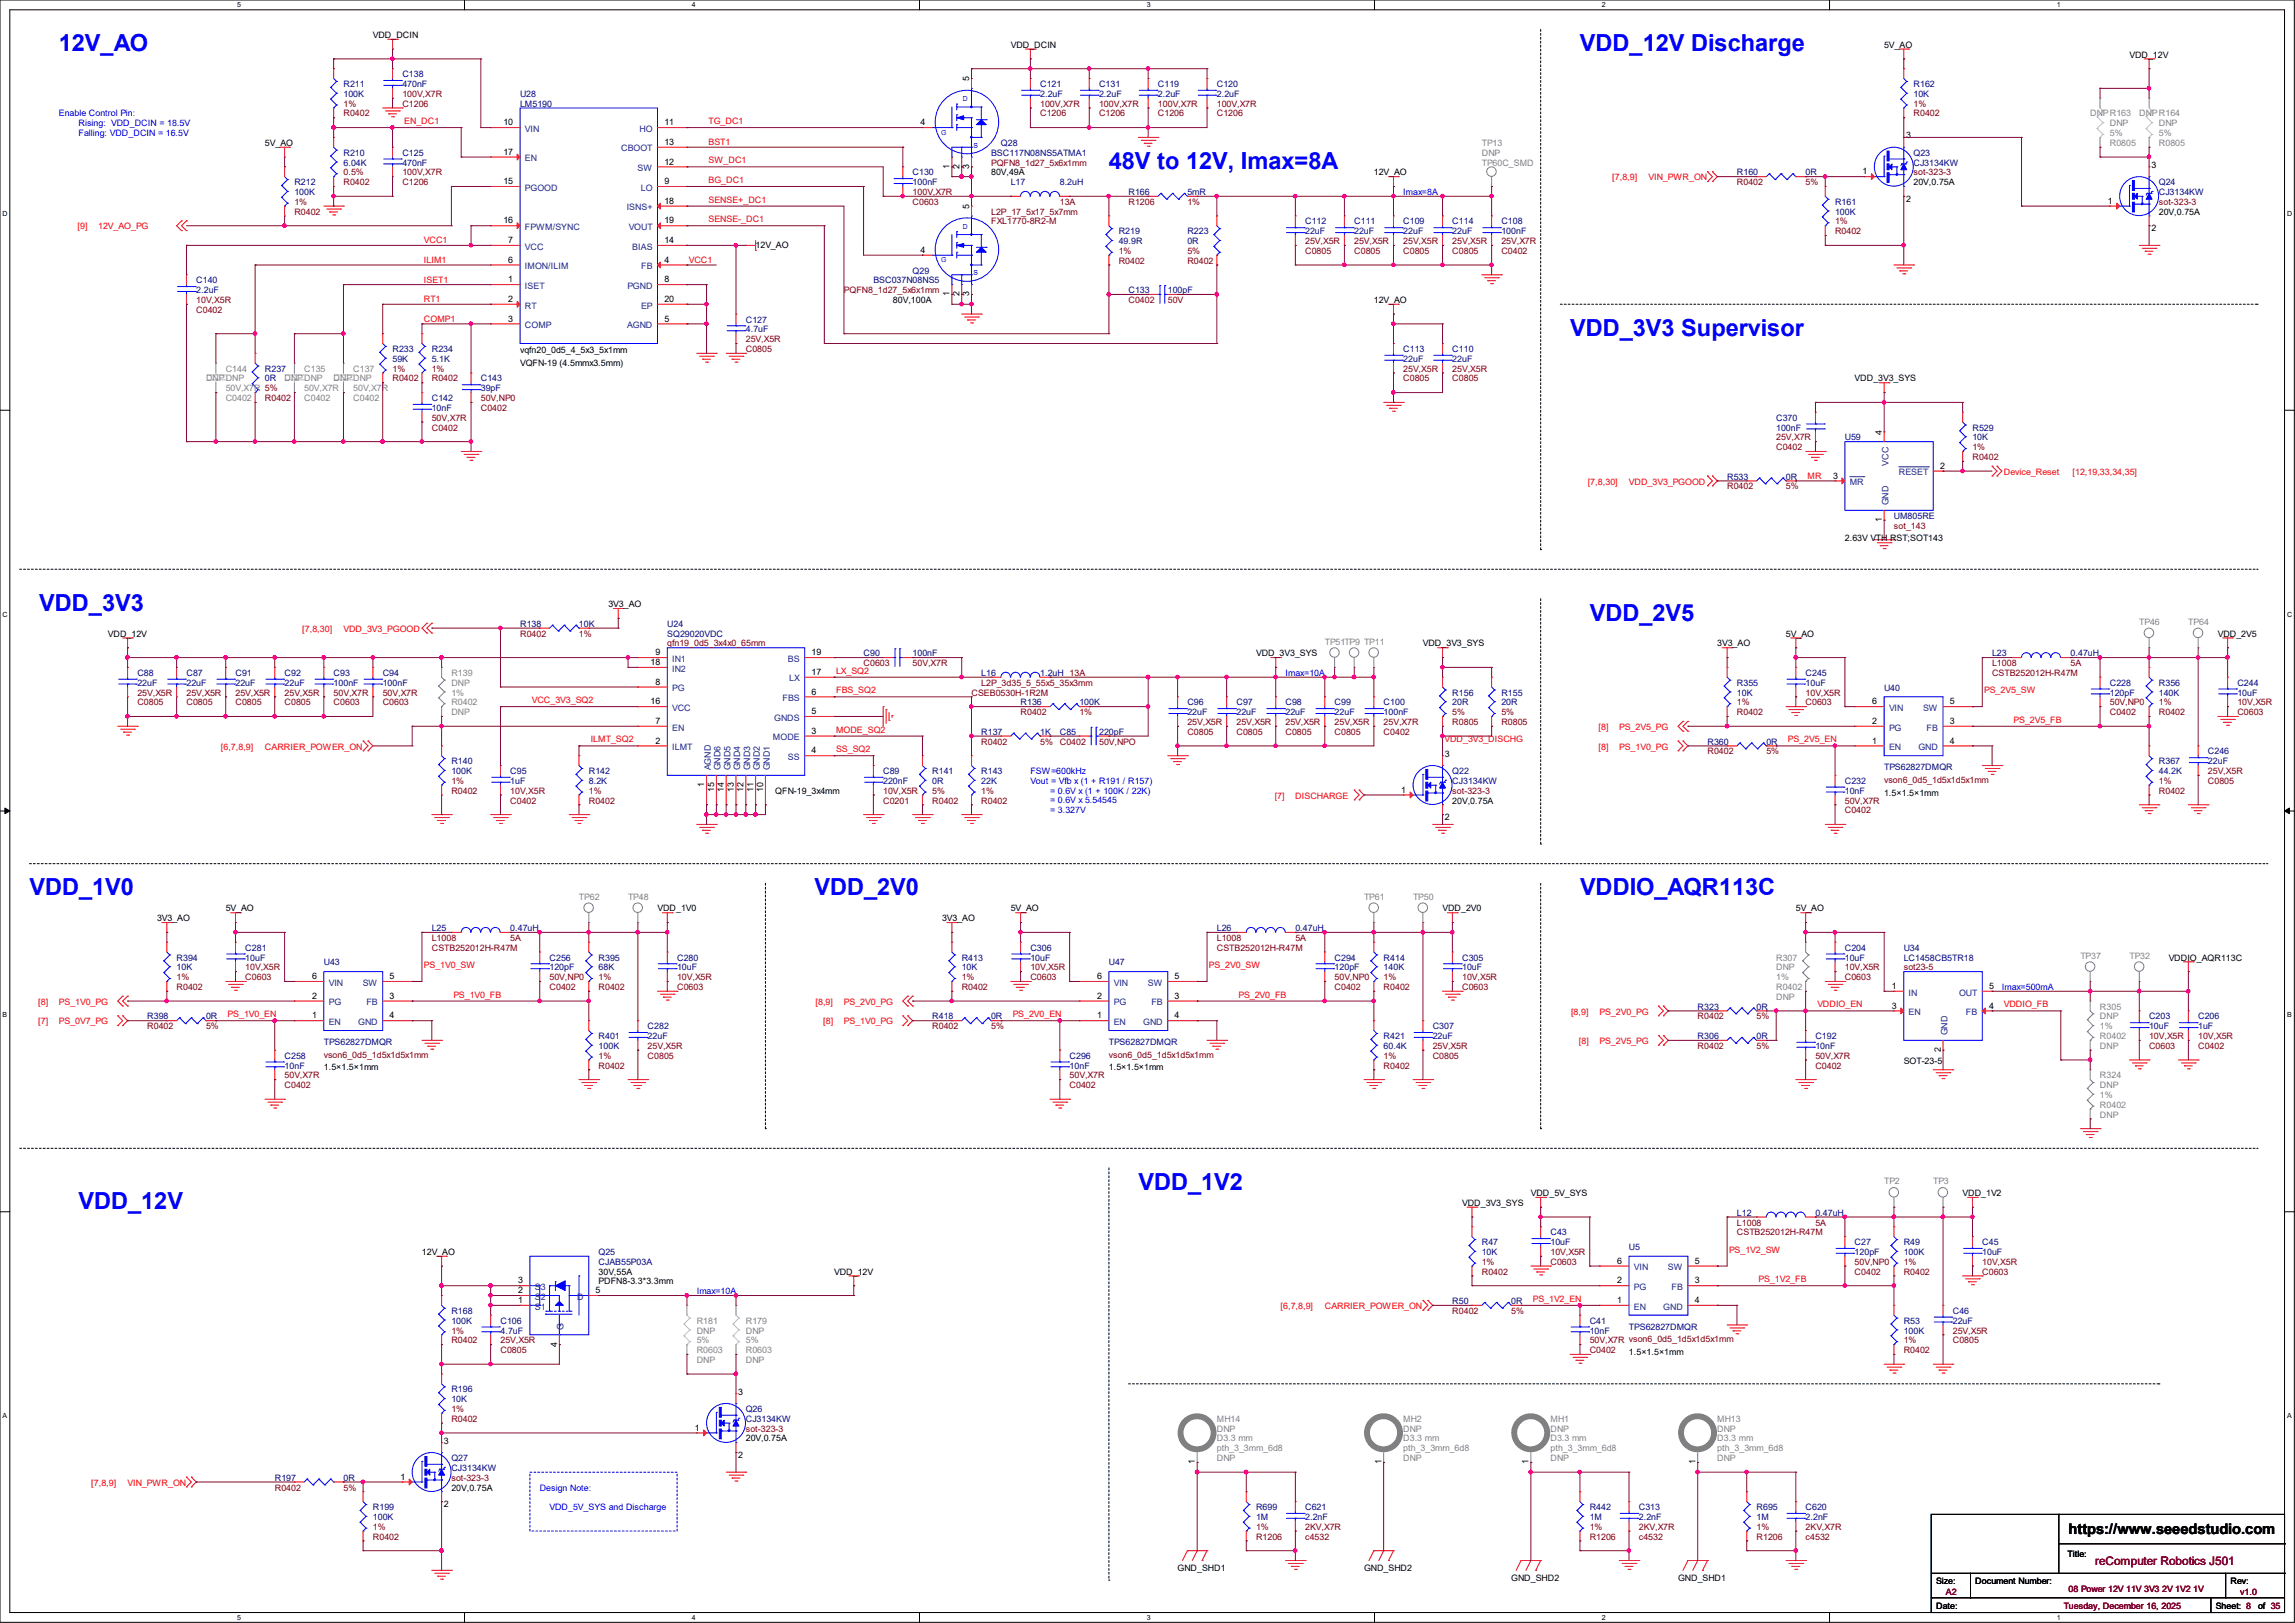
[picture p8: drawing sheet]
<svg xmlns="http://www.w3.org/2000/svg" width="297mm" height="210mm" viewBox="0 0 297 210" stroke-linecap="round" stroke-linejoin="round" font-family="sans-serif">
<defs><g id="words">
<g font-size="3" fill="#00f">
<text x="7.6" y="6.6">12V_AO</text>
<text x="204.5" y="6.6">VDD_12V Discharge</text>
<text x="143.5" y="21.9">48V to 12V, Imax=8A</text>
<text x="203.2" y="43.5">VDD_3V3 Supervisor</text>
<text x="5.1" y="79">VDD_3V3</text>
<text x="205.7" y="80.3">VDD_2V5</text>
<text x="3.8" y="115.9">VDD_1V0</text>
<text x="105.4" y="115.9">VDD_2V0</text>
<text x="204.5" y="115.9">VDDIO_AQR113C</text>
<text x="147.3" y="154">VDD_1V2</text>
<text x="10.2" y="156.5">VDD_12V</text>
</g>
<text font-size="1.9" x="267.7" y="198.5">https://www.seeedstudio.com</text>
<text font-size="1.5" fill="#800000" x="271.1" y="202.6">reComputer Robotics J501</text>
<g font-size="1.1">
<text x="48.3" y="4.9">VDD_DCIN</text>
<text x="125.4" y="10.5" transform="rotate(-90 125.4 10.5)">5</text>
<text x="130.8" y="6.2">VDD_DCIN</text>
<text x="243.8" y="6.2">5V_AO</text>
<text x="275.6" y="7.5">VDD_12V</text>
<text x="65.1" y="16.2">10</text>
<text x="86" y="16.2">11</text>
<text x="119.1" y="16.2">4</text>
<text x="246.7" y="17.9">3</text>
<text x="34.3" y="18.9">5V_AO</text>
<text x="65.1" y="20">17</text>
<text x="65.1" y="23.8">15</text>
<text x="86" y="18.8">13</text>
<text x="86" y="23.8">9</text>
<text x="86" y="21.3">12</text>
<text x="122.9" y="21.8" transform="rotate(-90 122.9 21.8)">1</text>
<text x="124.2" y="21.8" transform="rotate(-90 124.2 21.8)">2</text>
<text x="125.4" y="21.8" transform="rotate(-90 125.4 21.8)">3</text>
<text x="128.3" y="22.7">80V,49A</text>
<text x="177.8" y="22.7">12V_AO</text>
<text x="241" y="22.6">1</text>
<text x="247.6" y="24">20V,0.75A</text>
<text x="278.4" y="21.7">3</text>
<text x="65.1" y="28.9">16</text>
<text x="86" y="26.4">18</text>
<text x="86" y="28.9">19</text>
<text x="125.4" y="27.1" transform="rotate(-90 125.4 27.1)">5</text>
<text x="246.7" y="26.1">2</text>
<text x="272.8" y="26.4">1</text>
<text x="278.4" y="29.9">2</text>
<text x="279.4" y="27.8">20V,0.75A</text>
<text x="65.8" y="31.5">7</text>
<text x="65.8" y="34">6</text>
<text x="86" y="34">4</text>
<text x="86" y="31.5">14</text>
<text x="97.8" y="32.1">12V_AO</text>
<text x="119.1" y="32.7">4</text>
<text x="65.8" y="39.1">2</text>
<text x="65.8" y="36.5">1</text>
<text x="65.8" y="41.6">3</text>
<text x="86" y="41.6">5</text>
<text x="86" y="39.1">20</text>
<text x="86" y="36.5">8</text>
<text x="115.6" y="39.2">80V,100A</text>
<text x="122.9" y="38.4" transform="rotate(-90 122.9 38.4)">1</text>
<text x="124.2" y="38.4" transform="rotate(-90 124.2 38.4)">2</text>
<text x="125.4" y="38.4" transform="rotate(-90 125.4 38.4)">3</text>
<text x="177.8" y="39.2">12V_AO</text>
<text x="67.3" y="45.7">vqfn20_0d5_4_5x3_5x1mm</text>
<text x="67.3" y="47.3">VQFN-19 (4.5mmx3.5mm)</text>
<text x="240" y="49.4">VDD_3V3_SYS</text>
<text x="243.6" y="56.3" transform="rotate(-90 243.6 56.3)">4</text>
<text x="237.2" y="61.9">3</text>
<text x="251.1" y="60.7">2</text>
<text x="238.8" y="70.1">2.63V VTH RST;SOT143</text>
<text x="243.6" y="67.6" transform="rotate(-90 243.6 67.6)">1</text>
<text x="14" y="82.4">VDD_12V</text>
<text x="78.7" y="78.6">3V3_AO</text>
<text x="184.1" y="83.7">VDD_3V3_SYS</text>
<text x="222.2" y="83.7">3V3_AO</text>
<text x="231.1" y="82.4">5V_AO</text>
<text x="287" y="82.4">VDD_2V5</text>
<text x="84.2" y="86.1">18</text>
<text x="84.8" y="88.6">8</text>
<text x="84.8" y="84.8">9</text>
<text x="105" y="89.9">6</text>
<text x="105" y="87.3">17</text>
<text x="105" y="84.8">19</text>
<text x="162.6" y="84.9">VDD_3V3_SYS</text>
<text x="84.2" y="91.1">16</text>
<text x="84.8" y="93.7">7</text>
<text x="105" y="95">3</text>
<text x="105" y="92.4">5</text>
<text x="242.3" y="93.7">2</text>
<text x="242.3" y="91.1">6</text>
<text x="252.3" y="93.7">3</text>
<text x="252.3" y="91.1">5</text>
<text x="84.8" y="96.2">2</text>
<text x="91.1" y="101.9" transform="rotate(-90 91.1 101.9)">1</text>
<text x="105" y="97.5">4</text>
<text x="187" y="97.9">3</text>
<text x="242.3" y="96.2">1</text>
<text x="252.3" y="96.2">4</text>
<text x="92.4" y="102.5" transform="rotate(-90 92.4 102.5)">15</text>
<text x="93.7" y="102.5" transform="rotate(-90 93.7 102.5)">14</text>
<text x="95" y="102.5" transform="rotate(-90 95 102.5)">13</text>
<text x="96.2" y="102.5" transform="rotate(-90 96.2 102.5)">12</text>
<text x="97.5" y="102.5" transform="rotate(-90 97.5 102.5)">11</text>
<text x="98.8" y="102.5" transform="rotate(-90 98.8 102.5)">10</text>
<text x="100.3" y="102.7">QFN-19_3x4mm</text>
<text x="181.4" y="102.6">1</text>
<text x="187" y="106.1">2</text>
<text x="188" y="104">20V,0.75A</text>
<text x="243.8" y="103">1.5×1.5×1mm</text>
<text x="20.3" y="119.2">3V3_AO</text>
<text x="29.2" y="117.9">5V_AO</text>
<text x="85.1" y="117.9">VDD_1V0</text>
<text x="121.9" y="119.2">3V3_AO</text>
<text x="130.8" y="117.9">5V_AO</text>
<text x="186.7" y="117.9">VDD_2V0</text>
<text x="232.4" y="117.9">5V_AO</text>
<text x="280.7" y="124.3">VDDIO_AQR113C</text>
<text x="40.4" y="131.8">1</text>
<text x="40.4" y="129.2">2</text>
<text x="40.4" y="126.7">6</text>
<text x="50.4" y="129.2">3</text>
<text x="50.4" y="131.8">4</text>
<text x="50.4" y="126.7">5</text>
<text x="142" y="131.8">1</text>
<text x="142" y="129.2">2</text>
<text x="142" y="126.7">6</text>
<text x="152" y="129.2">3</text>
<text x="152" y="131.8">4</text>
<text x="152" y="126.7">5</text>
<text x="244.8" y="128">1</text>
<text x="244.8" y="130.5">3</text>
<text x="257.4" y="130.5">4</text>
<text x="257.4" y="128">5</text>
<text x="246.4" y="137.6">SOT-23-5</text>
<text x="251.2" y="136.1" transform="rotate(-90 251.2 136.1)">2</text>
<text x="41.9" y="138.5">1.5×1.5×1mm</text>
<text x="143.5" y="138.5">1.5×1.5×1mm</text>
<text x="198.1" y="154.8">VDD_5V_SYS</text>
<text x="254" y="154.8">VDD_1V2</text>
<text x="189.2" y="156">VDD_3V3_SYS</text>
<text x="54.6" y="162.4">12V_AO</text>
<text x="67.1" y="167.3">2</text>
<text x="67.1" y="166.1">3</text>
<text x="77.1" y="167.3">5</text>
<text x="77.5" y="164.9">30V,55A</text>
<text x="77.5" y="166.2">PDFN8-3.3*3.3mm</text>
<text x="107.9" y="164.9">VDD_12V</text>
<text x="209.3" y="166.1">2</text>
<text x="209.3" y="163.5">6</text>
<text x="219.3" y="166.1">3</text>
<text x="219.3" y="163.5">5</text>
<text x="67.1" y="168.6">1</text>
<text x="209.3" y="168.6">1</text>
<text x="219.3" y="168.6">4</text>
<text x="72.1" y="174.2" transform="rotate(-90 72.1 174.2)">4</text>
<text x="210.8" y="175.3">1.5×1.5×1mm</text>
<text x="89.9" y="185.1">1</text>
<text x="95.5" y="180.5">3</text>
<text x="51.8" y="191.5">1</text>
<text x="57.4" y="186.8">3</text>
<text x="95.5" y="188.7">2</text>
<text x="96.5" y="186.5">20V,0.75A</text>
<text x="154.6" y="189.5" transform="rotate(-90 154.6 189.5)">1</text>
<text x="178.8" y="189.5" transform="rotate(-90 178.8 189.5)">1</text>
<text x="197.8" y="189.5" transform="rotate(-90 197.8 189.5)">1</text>
<text x="219.4" y="189.5" transform="rotate(-90 219.4 189.5)">1</text>
<text x="57.4" y="195">2</text>
<text x="58.4" y="192.9">20V,0.75A</text>
<text x="152.4" y="203.3">GND_SHD1</text>
<text x="176.5" y="203.3">GND_SHD2</text>
<text x="267.6" y="201.5">Title:</text>
<text x="195.6" y="204.6">GND_SHD2</text>
<text x="217.2" y="204.6">GND_SHD1</text>
<text x="250.6" y="204.9">Size:</text>
<text x="250.6" y="208.2">Date:</text>
<text x="255.6" y="204.9">Document Number:</text>
<text x="286.8" y="208.2">Sheet: 8</text>
<text x="288.7" y="204.9">Rev:</text>
<text x="292.2" y="208.2">of 35</text>
</g>
<g font-size="1.1" fill="#000080">
<text x="44.4" y="11.3">R211</text>
<text x="52.1" y="10">C138</text>
<text x="52.1" y="11.3">470nF</text>
<text x="134.6" y="11.3">C121</text>
<text x="142.2" y="11.3">C131</text>
<text x="149.9" y="11.3">C119</text>
<text x="157.5" y="11.3">C120</text>
<text x="247.6" y="11.3">R162</text>
<text x="44.4" y="12.5">100K</text>
<text x="67.3" y="12.5">U28</text>
<text x="67.3" y="13.8">LM5190</text>
<text x="134.6" y="12.5">2.2uF</text>
<text x="142.2" y="12.5">2.2uF</text>
<text x="149.9" y="12.5">2.2uF</text>
<text x="157.5" y="12.5">2.2uF</text>
<text x="247.6" y="12.5">10K</text>
<text x="38.1" y="24">R212</text>
<text x="44.4" y="20.2">R210</text>
<text x="44.4" y="21.4">6.04K</text>
<text x="52.1" y="20.2">C125</text>
<text x="52.1" y="21.4">470nF</text>
<text x="118.1" y="22.7">C130</text>
<text x="118.1" y="24">100nF</text>
<text x="128.3" y="20.2">BSC117N08NS5ATMA1</text>
<text x="129.5" y="18.9">Q28</text>
<text x="130.8" y="24">L17</text>
<text x="137.2" y="24">8.2uH</text>
<text x="224.8" y="22.7">R160</text>
<text x="233.7" y="22.7">0R</text>
<text x="247.6" y="20.2">Q23</text>
<text x="247.6" y="21.4">CJ3134KW</text>
<text x="279.4" y="24">Q24</text>
<text x="38.1" y="25.2">100K</text>
<text x="146" y="25.2">R166</text>
<text x="153.7" y="25.2">5mR</text>
<text x="168.9" y="29">C112</text>
<text x="175.3" y="29">C111</text>
<text x="181.6" y="29">C109</text>
<text x="188" y="29">C114</text>
<text x="194.3" y="29">C108</text>
<text x="237.5" y="26.5">R161</text>
<text x="237.5" y="27.8">100K</text>
<text x="279.4" y="25.2">CJ3134KW</text>
<text x="118.1" y="35.4">Q29</text>
<text x="144.8" y="30.3">R219</text>
<text x="144.8" y="31.6">49.9R</text>
<text x="153.7" y="30.3">R223</text>
<text x="153.7" y="31.6">0R</text>
<text x="168.9" y="30.3">22uF</text>
<text x="175.3" y="30.3">22uF</text>
<text x="181.6" y="30.3">22uF</text>
<text x="188" y="30.3">22uF</text>
<text x="194.3" y="30.3">100nF</text>
<text x="25.4" y="36.7">C140</text>
<text x="25.4" y="37.9">2.2uF</text>
<text x="96.5" y="41.7">C127</text>
<text x="113" y="36.7">BSC037N08NS5</text>
<text x="146" y="37.9">C133</text>
<text x="151.1" y="37.9">100pF</text>
<text x="50.8" y="45.6">R233</text>
<text x="50.8" y="46.8">59K</text>
<text x="55.9" y="45.6">R234</text>
<text x="55.9" y="46.8">5.1K</text>
<text x="96.5" y="43">4.7uF</text>
<text x="181.6" y="45.6">C113</text>
<text x="181.6" y="46.8">22uF</text>
<text x="188" y="45.6">C110</text>
<text x="188" y="46.8">22uF</text>
<text x="34.3" y="48.1">R237</text>
<text x="34.3" y="49.4">0R</text>
<text x="55.9" y="51.9">C142</text>
<text x="55.9" y="53.2">10nF</text>
<text x="62.2" y="49.4">C143</text>
<text x="62.2" y="50.6">39pF</text>
<text x="229.9" y="54.4">C370</text>
<text x="229.9" y="55.7">100nF</text>
<text x="238.8" y="57">U59</text>
<text x="255.3" y="55.7">R529</text>
<text x="255.3" y="57">10K</text>
<text x="223.5" y="62.1">R533</text>
<text x="231.1" y="62.1">0R</text>
<text x="245.1" y="67.1">UM805RE</text>
<text x="67.3" y="81.1">R138</text>
<text x="74.9" y="81.1">10K</text>
<text x="86.4" y="81.1">U24</text>
<text x="86.4" y="82.4">SQ29020VDC</text>
<text x="17.8" y="87.5">C88</text>
<text x="17.8" y="88.7">22uF</text>
<text x="24.1" y="87.5">C87</text>
<text x="24.1" y="88.7">22uF</text>
<text x="30.5" y="87.5">C91</text>
<text x="30.5" y="88.7">22uF</text>
<text x="36.8" y="87.5">C92</text>
<text x="36.8" y="88.7">22uF</text>
<text x="43.2" y="87.5">C93</text>
<text x="43.2" y="88.7">100nF</text>
<text x="49.5" y="87.5">C94</text>
<text x="49.5" y="88.7">100nF</text>
<text x="111.8" y="84.9">C90</text>
<text x="118.1" y="84.9">100nF</text>
<text x="127" y="87.5">L16</text>
<text x="134.6" y="87.5">1.2uH 13A</text>
<text x="224.8" y="88.7">R355</text>
<text x="233.7" y="87.5">C245</text>
<text x="233.7" y="88.7">10uF</text>
<text x="243.8" y="89.4">U40</text>
<text x="257.8" y="84.9">L23</text>
<text x="268" y="84.9">0.47uH</text>
<text x="273" y="88.7">C228</text>
<text x="279.4" y="88.7">R356</text>
<text x="289.6" y="88.7">C244</text>
<text x="127" y="95.1">R137</text>
<text x="132.1" y="91.3">R136</text>
<text x="134.6" y="95.1">1K</text>
<text x="137.2" y="95.1">C85</text>
<text x="139.7" y="91.3">100K</text>
<text x="142.2" y="95.1">220pF</text>
<text x="153.7" y="91.3">C96</text>
<text x="153.7" y="92.5">22uF</text>
<text x="160" y="91.3">C97</text>
<text x="160" y="92.5">22uF</text>
<text x="166.4" y="91.3">C98</text>
<text x="166.4" y="92.5">22uF</text>
<text x="172.7" y="91.3">C99</text>
<text x="172.7" y="92.5">22uF</text>
<text x="179.1" y="91.3">C100</text>
<text x="179.1" y="92.5">100nF</text>
<text x="188" y="90">R156</text>
<text x="188" y="91.3">20R</text>
<text x="194.3" y="90">R155</text>
<text x="194.3" y="91.3">20R</text>
<text x="224.8" y="90">10K</text>
<text x="273" y="90">120pF</text>
<text x="279.4" y="90">140K</text>
<text x="289.6" y="90">10uF</text>
<text x="58.4" y="98.9">R140</text>
<text x="58.4" y="100.2">100K</text>
<text x="66" y="100.2">C95</text>
<text x="66" y="101.4">1uF</text>
<text x="76.2" y="100.2">R142</text>
<text x="76.2" y="101.4">8.2K</text>
<text x="114.3" y="100.2">C89</text>
<text x="114.3" y="101.4">220nF</text>
<text x="120.6" y="100.2">R141</text>
<text x="120.6" y="101.4">0R</text>
<text x="127" y="100.2">R143</text>
<text x="127" y="101.4">22K</text>
<text x="188" y="100.2">Q22</text>
<text x="188" y="101.4">CJ3134KW</text>
<text x="221" y="96.4">R360</text>
<text x="228.6" y="96.4">0R</text>
<text x="238.8" y="101.4">C232</text>
<text x="243.8" y="99.7">TPS62827DMQR</text>
<text x="279.4" y="98.9">R367</text>
<text x="279.4" y="100.2">44.2K</text>
<text x="285.7" y="97.6">C246</text>
<text x="285.7" y="98.9">22uF</text>
<text x="238.8" y="102.7">10nF</text>
<text x="22.9" y="124.3">R394</text>
<text x="22.9" y="125.6">10K</text>
<text x="31.7" y="123">C281</text>
<text x="31.7" y="124.3">10uF</text>
<text x="41.9" y="124.9">U43</text>
<text x="55.9" y="120.5">L25</text>
<text x="66" y="120.5">0.47uH</text>
<text x="71.1" y="124.3">C256</text>
<text x="71.1" y="125.6">120pF</text>
<text x="77.5" y="124.3">R395</text>
<text x="77.5" y="125.6">68K</text>
<text x="87.6" y="124.3">C280</text>
<text x="87.6" y="125.6">10uF</text>
<text x="124.5" y="124.3">R413</text>
<text x="124.5" y="125.6">10K</text>
<text x="133.3" y="123">C306</text>
<text x="133.3" y="124.3">10uF</text>
<text x="143.5" y="124.9">U47</text>
<text x="157.5" y="120.5">L26</text>
<text x="167.6" y="120.5">0.47uH</text>
<text x="172.7" y="124.3">C294</text>
<text x="172.7" y="125.6">120pF</text>
<text x="179.1" y="124.3">R414</text>
<text x="179.1" y="125.6">140K</text>
<text x="189.2" y="124.3">C305</text>
<text x="189.2" y="125.6">10uF</text>
<text x="238.8" y="123">C204</text>
<text x="238.8" y="124.3">10uF</text>
<text x="246.4" y="124.3">LC1458CB5TR18</text>
<text x="246.4" y="123">U34</text>
<text x="19" y="131.9">R398</text>
<text x="26.7" y="131.9">0R</text>
<text x="120.6" y="131.9">R418</text>
<text x="128.3" y="131.9">0R</text>
<text x="219.7" y="130.6">R323</text>
<text x="227.3" y="130.6">0R</text>
<text x="278.1" y="131.9">C203</text>
<text x="284.5" y="131.9">C206</text>
<text x="36.8" y="137">C258</text>
<text x="41.9" y="135.2">TPS62827DMQR</text>
<text x="77.5" y="134.5">R401</text>
<text x="77.5" y="135.7">100K</text>
<text x="83.8" y="133.2">C282</text>
<text x="83.8" y="134.5">22uF</text>
<text x="138.4" y="137">C296</text>
<text x="143.5" y="135.2">TPS62827DMQR</text>
<text x="179.1" y="134.5">R421</text>
<text x="179.1" y="135.7">60.4K</text>
<text x="185.4" y="133.2">C307</text>
<text x="185.4" y="134.5">22uF</text>
<text x="219.7" y="134.5">R306</text>
<text x="227.3" y="134.5">0R</text>
<text x="234.9" y="134.5">C192</text>
<text x="234.9" y="135.7">10nF</text>
<text x="278.1" y="133.2">10uF</text>
<text x="284.5" y="133.2">1uF</text>
<text x="36.8" y="138.3">10nF</text>
<text x="138.4" y="138.3">10nF</text>
<text x="191.8" y="161.1">R47</text>
<text x="200.7" y="159.9">C43</text>
<text x="200.7" y="161.1">10uF</text>
<text x="210.8" y="161.8">U5</text>
<text x="224.8" y="157.3">L12</text>
<text x="234.9" y="157.3">0.47uH</text>
<text x="240" y="161.1">C27</text>
<text x="246.4" y="161.1">R49</text>
<text x="256.5" y="161.1">C45</text>
<text x="77.5" y="162.4">Q25</text>
<text x="77.5" y="163.7">CJAB55P03A</text>
<text x="191.8" y="162.4">10K</text>
<text x="240" y="162.4">120pF</text>
<text x="246.4" y="162.4">100K</text>
<text x="256.5" y="162.4">10uF</text>
<text x="58.4" y="170">R168</text>
<text x="58.4" y="171.3">100K</text>
<text x="64.8" y="171.3">C106</text>
<text x="64.8" y="172.6">4.7uF</text>
<text x="188" y="168.7">R50</text>
<text x="195.6" y="168.7">0R</text>
<text x="205.7" y="171.3">C41</text>
<text x="205.7" y="172.6">10nF</text>
<text x="210.8" y="172">TPS62827DMQR</text>
<text x="246.4" y="171.3">R53</text>
<text x="246.4" y="172.6">100K</text>
<text x="252.7" y="170">C46</text>
<text x="252.7" y="171.3">22uF</text>
<text x="58.4" y="180.2">R196</text>
<text x="58.4" y="181.4">10K</text>
<text x="96.5" y="182.7">Q26</text>
<text x="96.5" y="184">CJ3134KW</text>
<text x="35.6" y="191.6">R197</text>
<text x="44.4" y="191.6">0R</text>
<text x="58.4" y="189.1">Q27</text>
<text x="58.4" y="190.3">CJ3134KW</text>
<text x="48.3" y="195.4">R199</text>
<text x="48.3" y="196.7">100K</text>
<text x="162.6" y="195.4">R699</text>
<text x="162.6" y="196.7">1M</text>
<text x="168.9" y="195.4">C621</text>
<text x="168.9" y="196.7">2.2nF</text>
<text x="205.7" y="195.4">R442</text>
<text x="205.7" y="196.7">1M</text>
<text x="212.1" y="195.4">C313</text>
<text x="212.1" y="196.7">2.2nF</text>
<text x="227.3" y="195.4">R695</text>
<text x="227.3" y="196.7">1M</text>
<text x="233.7" y="195.4">C620</text>
<text x="233.7" y="196.7">2.2nF</text>
</g>
<g font-size="1.1" fill="#00f">
<text x="7.6" y="15.1">Enable Control Pin:</text>
<text x="10.2" y="16.3">Rising: VDD_DCIN = 18.5V</text>
<text x="10.2" y="17.6">Falling: VDD_DCIN = 16.5V</text>
<text x="181.6" y="25.2">Imax=8A</text>
<text x="166.4" y="87.5">Imax=10A</text>
<text x="133.3" y="101.4">Vout = Vfb x (1 + R191 / R157)</text>
<text x="133.3" y="100.2">FSW=600kHz</text>
<text x="135.9" y="104">= 0.6V x 5.54545</text>
<text x="135.9" y="102.7">= 0.6V x (1 + 100K / 22K)</text>
<text x="135.9" y="105.2">= 3.327V</text>
<text x="259.1" y="128.1">Imax=500mA</text>
<text x="90.2" y="167.5">Imax=10A</text>
<text x="69.8" y="192.9">Design Note:</text>
<text x="71.1" y="195.4">VDD_5V_SYS and Discharge</text>
</g>
<g font-size="1.1" fill="#800000">
<text x="44.4" y="13.8">1%</text>
<text x="44.4" y="15.1">R0402</text>
<text x="52.1" y="13.8">C1206</text>
<text x="52.1" y="12.5">100V,X7R</text>
<text x="134.6" y="15.1">C1206</text>
<text x="134.6" y="13.8">100V,X7R</text>
<text x="142.2" y="15.1">C1206</text>
<text x="142.2" y="13.8">100V,X7R</text>
<text x="149.9" y="15.1">C1206</text>
<text x="149.9" y="13.8">100V,X7R</text>
<text x="157.5" y="15.1">C1206</text>
<text x="157.5" y="13.8">100V,X7R</text>
<text x="247.6" y="13.8">1%</text>
<text x="247.6" y="15.1">R0402</text>
<text x="44.4" y="22.7">0.5%</text>
<text x="44.4" y="24">R0402</text>
<text x="52.1" y="24">C1206</text>
<text x="52.1" y="22.7">100V,X7R</text>
<text x="128.3" y="21.4">PQFN8_1d27_5x6x1mm</text>
<text x="224.8" y="24">R0402</text>
<text x="233.7" y="24">5%</text>
<text x="247.6" y="22.7">sot-323-3</text>
<text x="38.1" y="26.5">1%</text>
<text x="38.1" y="27.8">R0402</text>
<text x="118.1" y="26.5">C0603</text>
<text x="118.1" y="25.2">100V,X7R</text>
<text x="128.3" y="27.8">L2P_17_5x17_5x7mm</text>
<text x="128.3" y="29">FXL1770-8R2-M</text>
<text x="137.2" y="26.5">13A</text>
<text x="146" y="26.5">R1206</text>
<text x="153.7" y="26.5">1%</text>
<text x="237.5" y="29">1%</text>
<text x="279.4" y="26.5">sot-323-3</text>
<text x="144.8" y="32.9">1%</text>
<text x="144.8" y="34.1">R0402</text>
<text x="153.7" y="32.9">5%</text>
<text x="153.7" y="34.1">R0402</text>
<text x="168.9" y="32.9">C0805</text>
<text x="168.9" y="31.6">25V,X5R</text>
<text x="175.3" y="32.9">C0805</text>
<text x="175.3" y="31.6">25V,X5R</text>
<text x="181.6" y="32.9">C0805</text>
<text x="181.6" y="31.6">25V,X5R</text>
<text x="188" y="32.9">C0805</text>
<text x="188" y="31.6">25V,X5R</text>
<text x="194.3" y="32.9">C0402</text>
<text x="194.3" y="31.6">25V,X7R</text>
<text x="237.5" y="30.3">R0402</text>
<text x="25.4" y="40.5">C0402</text>
<text x="25.4" y="39.2">10V,X5R</text>
<text x="109.2" y="37.9">PQFN8_1d27_5x6x1mm</text>
<text x="146" y="39.2">C0402</text>
<text x="151.1" y="39.2">50V</text>
<text x="96.5" y="45.6">C0805</text>
<text x="96.5" y="44.3">25V,X5R</text>
<text x="34.3" y="51.9">R0402</text>
<text x="50.8" y="48.1">1%</text>
<text x="50.8" y="49.4">R0402</text>
<text x="55.9" y="48.1">1%</text>
<text x="55.9" y="49.4">R0402</text>
<text x="62.2" y="53.2">C0402</text>
<text x="62.2" y="51.9">50V,NP0</text>
<text x="181.6" y="49.4">C0805</text>
<text x="181.6" y="48.1">25V,X5R</text>
<text x="188" y="49.4">C0805</text>
<text x="188" y="48.1">25V,X5R</text>
<text x="55.9" y="55.7">C0402</text>
<text x="55.9" y="54.4">50V,X7R</text>
<text x="229.9" y="58.3">C0402</text>
<text x="229.9" y="57">25V,X7R</text>
<text x="255.3" y="58.3">1%</text>
<text x="255.3" y="59.5">R0402</text>
<text x="223.5" y="63.3">R0402</text>
<text x="231.1" y="63.3">5%</text>
<text x="245.1" y="68.4">sot_143</text>
<text x="67.3" y="82.4">R0402</text>
<text x="74.9" y="82.4">1%</text>
<text x="86.4" y="83.7">qfn19_0d5_3x4x0_65mm</text>
<text x="111.8" y="86.2">C0603</text>
<text x="118.1" y="86.2">50V,X7R</text>
<text x="127" y="88.7">L2P_3d35_5_55x5_35x3mm</text>
<text x="257.8" y="86.2">L1008</text>
<text x="257.8" y="87.5">CSTB252012H-R47M</text>
<text x="268" y="86.2">5A</text>
<text x="17.8" y="91.3">C0805</text>
<text x="17.8" y="90">25V,X5R</text>
<text x="24.1" y="91.3">C0805</text>
<text x="24.1" y="90">25V,X5R</text>
<text x="30.5" y="91.3">C0805</text>
<text x="30.5" y="90">25V,X5R</text>
<text x="36.8" y="91.3">C0805</text>
<text x="36.8" y="90">25V,X5R</text>
<text x="43.2" y="91.3">C0603</text>
<text x="43.2" y="90">50V,X7R</text>
<text x="49.5" y="91.3">C0603</text>
<text x="49.5" y="90">50V,X7R</text>
<text x="125.7" y="90">CSEB0530H-1R2M</text>
<text x="132.1" y="92.5">R0402</text>
<text x="139.7" y="92.5">1%</text>
<text x="153.7" y="95.1">C0805</text>
<text x="153.7" y="93.8">25V,X5R</text>
<text x="160" y="95.1">C0805</text>
<text x="160" y="93.8">25V,X5R</text>
<text x="166.4" y="95.1">C0805</text>
<text x="166.4" y="93.8">25V,X5R</text>
<text x="172.7" y="95.1">C0805</text>
<text x="172.7" y="93.8">25V,X5R</text>
<text x="179.1" y="95.1">C0402</text>
<text x="179.1" y="93.8">25V,X7R</text>
<text x="188" y="92.5">5%</text>
<text x="188" y="93.8">R0805</text>
<text x="194.3" y="92.5">5%</text>
<text x="194.3" y="93.8">R0805</text>
<text x="224.8" y="91.3">1%</text>
<text x="224.8" y="92.5">R0402</text>
<text x="233.7" y="91.3">C0603</text>
<text x="233.7" y="90">10V,X5R</text>
<text x="273" y="92.5">C0402</text>
<text x="273" y="91.3">50V,NP0</text>
<text x="279.4" y="91.3">1%</text>
<text x="279.4" y="92.5">R0402</text>
<text x="289.6" y="92.5">C0603</text>
<text x="289.6" y="91.3">10V,X5R</text>
<text x="58.4" y="101.4">1%</text>
<text x="127" y="96.4">R0402</text>
<text x="134.6" y="96.4">5%</text>
<text x="137.2" y="96.4">C0402</text>
<text x="142.2" y="96.4">50V,NPO</text>
<text x="221" y="97.6">R0402</text>
<text x="228.6" y="97.6">5%</text>
<text x="243.8" y="101.3">vson6_0d5_1d5x1d5x1mm</text>
<text x="279.4" y="101.4">1%</text>
<text x="285.7" y="101.4">C0805</text>
<text x="285.7" y="100.2">25V,X5R</text>
<text x="58.4" y="102.7">R0402</text>
<text x="66" y="104">C0402</text>
<text x="66" y="102.7">10V,X5R</text>
<text x="76.2" y="102.7">1%</text>
<text x="76.2" y="104">R0402</text>
<text x="114.3" y="104">C0201</text>
<text x="114.3" y="102.7">10V,X5R</text>
<text x="120.6" y="102.7">5%</text>
<text x="120.6" y="104">R0402</text>
<text x="127" y="102.7">1%</text>
<text x="127" y="104">R0402</text>
<text x="188" y="102.7">sot-323-3</text>
<text x="238.8" y="105.2">C0402</text>
<text x="238.8" y="104">50V,X7R</text>
<text x="279.4" y="102.7">R0402</text>
<text x="31.7" y="125.6">10V,X5R</text>
<text x="55.9" y="121.8">L1008</text>
<text x="55.9" y="123">CSTB252012H-R47M</text>
<text x="66" y="121.8">5A</text>
<text x="133.3" y="125.6">10V,X5R</text>
<text x="157.5" y="121.8">L1008</text>
<text x="157.5" y="123">CSTB252012H-R47M</text>
<text x="167.6" y="121.8">5A</text>
<text x="238.8" y="125.6">10V,X5R</text>
<text x="246.4" y="125.6">sot23-5</text>
<text x="22.9" y="126.8">1%</text>
<text x="22.9" y="128.1">R0402</text>
<text x="31.7" y="126.8">C0603</text>
<text x="71.1" y="128.1">C0402</text>
<text x="71.1" y="126.8">50V,NP0</text>
<text x="77.5" y="126.8">1%</text>
<text x="77.5" y="128.1">R0402</text>
<text x="87.6" y="128.1">C0603</text>
<text x="87.6" y="126.8">10V,X5R</text>
<text x="124.5" y="126.8">1%</text>
<text x="124.5" y="128.1">R0402</text>
<text x="133.3" y="126.8">C0603</text>
<text x="172.7" y="128.1">C0402</text>
<text x="172.7" y="126.8">50V,NP0</text>
<text x="179.1" y="126.8">1%</text>
<text x="179.1" y="128.1">R0402</text>
<text x="189.2" y="128.1">C0603</text>
<text x="189.2" y="126.8">10V,X5R</text>
<text x="219.7" y="131.9">R0402</text>
<text x="227.3" y="131.9">5%</text>
<text x="238.8" y="126.8">C0603</text>
<text x="19" y="133.2">R0402</text>
<text x="26.7" y="133.2">5%</text>
<text x="41.9" y="136.9">vson6_0d5_1d5x1d5x1mm</text>
<text x="77.5" y="137">1%</text>
<text x="83.8" y="137">C0805</text>
<text x="83.8" y="135.7">25V,X5R</text>
<text x="120.6" y="133.2">R0402</text>
<text x="128.3" y="133.2">5%</text>
<text x="143.5" y="136.9">vson6_0d5_1d5x1d5x1mm</text>
<text x="179.1" y="137">1%</text>
<text x="185.4" y="137">C0805</text>
<text x="185.4" y="135.7">25V,X5R</text>
<text x="219.7" y="135.7">R0402</text>
<text x="227.3" y="135.7">5%</text>
<text x="234.9" y="137">50V,X7R</text>
<text x="278.1" y="135.7">C0603</text>
<text x="278.1" y="134.5">10V,X5R</text>
<text x="284.5" y="135.7">C0402</text>
<text x="284.5" y="134.5">10V,X5R</text>
<text x="36.8" y="140.8">C0402</text>
<text x="36.8" y="139.5">50V,X7R</text>
<text x="77.5" y="138.3">R0402</text>
<text x="138.4" y="140.8">C0402</text>
<text x="138.4" y="139.5">50V,X7R</text>
<text x="179.1" y="138.3">R0402</text>
<text x="234.9" y="138.3">C0402</text>
<text x="224.8" y="158.6">L1008</text>
<text x="224.8" y="159.9">CSTB252012H-R47M</text>
<text x="234.9" y="158.6">5A</text>
<text x="191.8" y="163.7">1%</text>
<text x="191.8" y="164.9">R0402</text>
<text x="200.7" y="163.7">C0603</text>
<text x="200.7" y="162.4">10V,X5R</text>
<text x="240" y="164.9">C0402</text>
<text x="240" y="163.7">50V,NP0</text>
<text x="246.4" y="163.7">1%</text>
<text x="246.4" y="164.9">R0402</text>
<text x="256.5" y="164.9">C0603</text>
<text x="256.5" y="163.7">10V,X5R</text>
<text x="58.4" y="172.6">1%</text>
<text x="58.4" y="173.8">R0402</text>
<text x="64.8" y="173.8">25V,X5R</text>
<text x="188" y="170">R0402</text>
<text x="195.6" y="170">5%</text>
<text x="205.7" y="173.8">50V,X7R vson6_0d5_1d5x1d5x1mm</text>
<text x="246.4" y="173.8">1%</text>
<text x="252.7" y="173.8">C0805</text>
<text x="252.7" y="172.6">25V,X5R</text>
<text x="64.8" y="175.1">C0805</text>
<text x="205.7" y="175.1">C0402</text>
<text x="246.4" y="175.1">R0402</text>
<text x="58.4" y="182.7">1%</text>
<text x="58.4" y="184">R0402</text>
<text x="96.5" y="185.3">sot-323-3</text>
<text x="58.4" y="191.6">sot-323-3</text>
<text x="35.6" y="192.9">R0402</text>
<text x="44.4" y="192.9">5%</text>
<text x="48.3" y="198">1%</text>
<text x="162.6" y="198">1%</text>
<text x="168.9" y="198">2KV,X7R</text>
<text x="205.7" y="198">1%</text>
<text x="212.1" y="198">2KV,X7R</text>
<text x="227.3" y="198">1%</text>
<text x="233.7" y="198">2KV,X7R</text>
<text x="48.3" y="199.2">R0402</text>
<text x="162.6" y="199.2">R1206</text>
<text x="168.9" y="199.2">c4532</text>
<text x="205.7" y="199.2">R1206</text>
<text x="212.1" y="199.2">c4532</text>
<text x="227.3" y="199.2">R1206</text>
<text x="233.7" y="199.2">c4532</text>
<text x="251.8" y="206.3">A2</text>
<text x="267.1" y="208.2">Tuesday, December 16, 2025</text>
<text x="267.7" y="206">08 Power 12V 11V 3V3 2V 1V2 1V</text>
<text x="289.9" y="206.3">v1.0</text>
</g>
<g font-size="1.1" fill="#f00">
<text x="52.3" y="16">EN_DC1</text>
<text x="91.7" y="16">TG_DC1</text>
<text x="91.7" y="18.8">BST1</text>
<text x="91.7" y="21.1">SW_DC1</text>
<text x="91.7" y="23.7">BG_DC1</text>
<text x="208.7" y="23.3">[7,8,9]</text>
<text x="213.4" y="23.3">VIN_PWR_ON</text>
<text x="10" y="29.7">[9]</text>
<text x="12.7" y="29.7">12V_AO_PG</text>
<text x="91.7" y="26.2">SENSE+_DC1</text>
<text x="91.7" y="28.7">SENSE-_DC1</text>
<text x="54.9" y="31.5">VCC1</text>
<text x="54.9" y="34">ILIM1</text>
<text x="89.2" y="34">VCC1</text>
<text x="54.9" y="36.6">ISET1</text>
<text x="54.9" y="39.1">RT1</text>
<text x="54.9" y="41.7">COMP1</text>
<text x="205.5" y="62.7">[7,8,30]</text>
<text x="210.8" y="62.7">VDD_3V3_PGOOD</text>
<text x="233.9" y="62">MR</text>
<text x="259.3" y="61.4">Device_Reset</text>
<text x="268.2" y="61.4">[12,19,33,34,35]</text>
<text x="39.1" y="81.7">[7,8,30]</text>
<text x="44.4" y="81.7">VDD_3V3_PGOOD</text>
<text x="108.2" y="87.2">LX_SQ2</text>
<text x="108.2" y="89.7">FBS_SQ2</text>
<text x="256.8" y="89.7">PS_2V5_SW</text>
<text x="68.8" y="91">VCC_3V3_SQ2</text>
<text x="108.2" y="94.8">MODE_SQ2</text>
<text x="206.9" y="94.4">[8]</text>
<text x="209.5" y="94.4">PS_2V5_PG</text>
<text x="260.6" y="93.5">PS_2V5_FB</text>
<text x="28.6" y="97">[6,7,8,9]</text>
<text x="34.3" y="97">CARRIER_POWER_ON</text>
<text x="76.5" y="96.1">ILMT_SQ2</text>
<text x="108.2" y="97.3">SS_SQ2</text>
<text x="186.9" y="96.1">VDD_3V3_DISCHG</text>
<text x="206.9" y="97">[8]</text>
<text x="209.5" y="97">PS_1V0_PG</text>
<text x="231.4" y="96.1">PS_2V5_EN</text>
<text x="165" y="103.3">[7]</text>
<text x="167.6" y="103.3">DISCHARGE</text>
<text x="54.9" y="125.3">PS_1V0_SW</text>
<text x="156.5" y="125.3">PS_2V0_SW</text>
<text x="5" y="130">[8]</text>
<text x="7.6" y="130">PS_1V0_PG</text>
<text x="29.5" y="131.6">PS_1V0_EN</text>
<text x="58.7" y="129.1">PS_1V0_FB</text>
<text x="105.5" y="130">[8,9]</text>
<text x="109.2" y="130">PS_2V0_PG</text>
<text x="131.1" y="131.6">PS_2V0_EN</text>
<text x="160.3" y="129.1">PS_2V0_FB</text>
<text x="203.3" y="131.3">[8,9]</text>
<text x="207" y="131.3">PS_2V0_PG</text>
<text x="235.2" y="130.3">VDDIO_EN</text>
<text x="259.3" y="130.3">VDDIO_FB</text>
<text x="5" y="132.5">[7]</text>
<text x="7.6" y="132.5">PS_0V7_PG</text>
<text x="106.6" y="132.5">[8]</text>
<text x="109.2" y="132.5">PS_1V0_PG</text>
<text x="204.3" y="135.1">[8]</text>
<text x="207" y="135.1">PS_2V5_PG</text>
<text x="223.8" y="162.1">PS_1V2_SW</text>
<text x="227.6" y="165.9">PS_1V2_FB</text>
<text x="165.7" y="169.4">[6,7,8,9]</text>
<text x="171.4" y="169.4">CARRIER_POWER_ON</text>
<text x="198.4" y="168.4">PS_1V2_EN</text>
<text x="11.8" y="192.2">[7,8,9]</text>
<text x="16.5" y="192.2">VIN_PWR_ON</text>
</g>
<g font-size="1.1" fill="#004080">
<text x="67.9" y="17.1">VIN</text>
<text x="82.8" y="17.1">HO</text>
<text x="67.9" y="20.9">EN</text>
<text x="80.4" y="19.6">CBOOT</text>
<text x="82.5" y="22.1">SW</text>
<text x="67.9" y="29.8">FPWM/SYNC</text>
<text x="67.9" y="24.7">PGOOD</text>
<text x="81.1" y="27.2">ISNS+</text>
<text x="81.4" y="29.8">VOUT</text>
<text x="82.9" y="24.7">LO</text>
<text x="67.9" y="32.3">VCC</text>
<text x="67.9" y="34.8">IMON/ILIM</text>
<text x="81.8" y="32.3">BIAS</text>
<text x="83" y="34.8">FB</text>
<text x="67.9" y="39.9">RT</text>
<text x="67.9" y="37.4">ISET</text>
<text x="81.2" y="37.4">PGND</text>
<text x="83" y="39.9">EP</text>
<text x="67.9" y="42.5">COMP</text>
<text x="81.2" y="42.5">AGND</text>
<text x="239.4" y="62.8">MR</text>
<text x="244.4" y="65.4" transform="rotate(-90 244.4 65.4)">GND</text>
<text x="244.4" y="60.2" transform="rotate(-90 244.4 60.2)">VCC</text>
<text x="245.7" y="61.5">RESET</text>
<text x="87" y="89.5">PG</text>
<text x="87" y="85.6">IN1</text>
<text x="87" y="86.9">IN2</text>
<text x="102" y="85.6">BS</text>
<text x="102.1" y="88.2">LX</text>
<text x="87" y="94.5">EN</text>
<text x="87" y="92">VCC</text>
<text x="100" y="95.8">MODE</text>
<text x="100.2" y="93.3">GNDS</text>
<text x="101.3" y="90.7">FBS</text>
<text x="244.5" y="94.5">PG</text>
<text x="244.5" y="92">VIN</text>
<text x="248.9" y="92">SW</text>
<text x="249.3" y="94.5">FB</text>
<text x="87" y="97.1">ILMT</text>
<text x="92" y="99.7" transform="rotate(-90 92 99.7)">AGND</text>
<text x="93.3" y="99.7" transform="rotate(-90 93.3 99.7)">GND6</text>
<text x="94.5" y="99.7" transform="rotate(-90 94.5 99.7)">GND5</text>
<text x="95.8" y="99.7" transform="rotate(-90 95.8 99.7)">GND4</text>
<text x="97.1" y="99.7" transform="rotate(-90 97.1 99.7)">GND3</text>
<text x="98.3" y="99.7" transform="rotate(-90 98.3 99.7)">GND2</text>
<text x="99.6" y="99.7" transform="rotate(-90 99.6 99.7)">GND1</text>
<text x="102" y="98.3">SS</text>
<text x="244.5" y="97.1">EN</text>
<text x="248.3" y="97.1">GND</text>
<text x="42.5" y="130.1">PG</text>
<text x="42.5" y="127.6">VIN</text>
<text x="46.9" y="127.6">SW</text>
<text x="47.4" y="130.1">FB</text>
<text x="144.1" y="130.1">PG</text>
<text x="144.1" y="127.6">VIN</text>
<text x="148.5" y="127.6">SW</text>
<text x="149" y="130.1">FB</text>
<text x="247" y="128.8">IN</text>
<text x="247" y="131.4">EN</text>
<text x="253.5" y="128.8">OUT</text>
<text x="254.4" y="131.4">FB</text>
<text x="42.5" y="132.6">EN</text>
<text x="46.4" y="132.6">GND</text>
<text x="144.1" y="132.6">EN</text>
<text x="148" y="132.6">GND</text>
<text x="252" y="134" transform="rotate(-90 252 134)">GND</text>
<text x="69.2" y="166.9">S3</text>
<text x="211.4" y="166.9">PG</text>
<text x="211.4" y="164.4">VIN</text>
<text x="215.9" y="164.4">SW</text>
<text x="216.3" y="166.9">FB</text>
<text x="69.2" y="168.2">S2</text>
<text x="69.2" y="169.5">S1</text>
<text x="72.9" y="172.1" transform="rotate(-90 72.9 172.1)">G</text>
<text x="74.7" y="168.2">D</text>
<text x="211.4" y="169.5">EN</text>
<text x="215.3" y="169.5">GND</text>
</g>
<g font-size="1.1" fill="#808080">
<text x="270.5" y="15.1">DNPR163</text>
<text x="273" y="16.3">DNP</text>
<text x="273" y="17.6">5%</text>
<text x="276.9" y="15.1">DNPR164</text>
<text x="279.4" y="16.3">DNP</text>
<text x="279.4" y="17.6">5%</text>
<text x="191.8" y="18.9">TP13</text>
<text x="191.8" y="20.2">DNP</text>
<text x="191.8" y="21.4">TP60C_SMD</text>
<text x="273" y="18.9">R0805</text>
<text x="279.4" y="18.9">R0805</text>
<text x="26.7" y="49.4">DNPDNP</text>
<text x="29.2" y="48.1">C144</text>
<text x="29.2" y="51.9">C0402</text>
<text x="29.2" y="50.6">50V,X7R 5%</text>
<text x="36.8" y="49.4">DNPDNP</text>
<text x="39.4" y="48.1">C135</text>
<text x="39.4" y="51.9">C0402</text>
<text x="39.4" y="50.6">50V,X7R</text>
<text x="43.2" y="49.4">DNPDNP</text>
<text x="45.7" y="48.1">C137</text>
<text x="45.7" y="51.9">C0402</text>
<text x="45.7" y="50.6">50V,X7R</text>
<text x="171.4" y="83.4">TP51TP9 TP11</text>
<text x="276.9" y="80.9">TP46</text>
<text x="283.2" y="80.9">TP64</text>
<text x="58.4" y="87.5">R139</text>
<text x="58.4" y="88.7">DNP</text>
<text x="58.4" y="90">1%</text>
<text x="58.4" y="91.3">R0402</text>
<text x="58.4" y="92.5">DNP</text>
<text x="74.9" y="116.4">TP62</text>
<text x="81.3" y="116.4">TP48</text>
<text x="176.5" y="116.4">TP61</text>
<text x="182.9" y="116.4">TP50</text>
<text x="229.9" y="124.3">R307</text>
<text x="229.9" y="125.6">DNP</text>
<text x="269.2" y="124">TP37</text>
<text x="275.6" y="124">TP32</text>
<text x="229.9" y="126.8">1%</text>
<text x="229.9" y="128.1">R0402</text>
<text x="229.9" y="129.4">DNP</text>
<text x="271.8" y="130.6">R305</text>
<text x="271.8" y="131.9">DNP</text>
<text x="271.8" y="133.2">1%</text>
<text x="271.8" y="134.5">R0402</text>
<text x="271.8" y="135.7">DNP</text>
<text x="271.8" y="139.5">R324</text>
<text x="271.8" y="140.8">DNP</text>
<text x="271.8" y="142.1">1%</text>
<text x="271.8" y="143.3">R0402</text>
<text x="271.8" y="144.6">DNP</text>
<text x="243.8" y="153.3">TP2</text>
<text x="250.2" y="153.3">TP3</text>
<text x="90.2" y="171.3">R181</text>
<text x="90.2" y="172.6">DNP</text>
<text x="90.2" y="173.8">5%</text>
<text x="96.5" y="171.3">R179</text>
<text x="96.5" y="172.6">DNP</text>
<text x="96.5" y="173.8">5%</text>
<text x="90.2" y="175.1">R0603</text>
<text x="90.2" y="176.4">DNP</text>
<text x="96.5" y="175.1">R0603</text>
<text x="96.5" y="176.4">DNP</text>
<text x="157.5" y="184">MH14</text>
<text x="157.5" y="185.3">DNP</text>
<text x="181.6" y="184">MH2</text>
<text x="181.6" y="185.3">DNP</text>
<text x="200.7" y="184">MH1</text>
<text x="200.7" y="185.3">DNP</text>
<text x="222.2" y="184">MH13</text>
<text x="222.2" y="185.3">DNP</text>
<text x="157.5" y="186.5">D3.3 mm</text>
<text x="157.5" y="187.8">pth_3_3mm_6d8</text>
<text x="157.5" y="189.1">DNP</text>
<text x="181.6" y="186.5">D3.3 mm</text>
<text x="181.6" y="187.8">pth_3_3mm_6d8</text>
<text x="181.6" y="189.1">DNP</text>
<text x="200.7" y="186.5">D3.3 mm</text>
<text x="200.7" y="187.8">pth_3_3mm_6d8</text>
<text x="200.7" y="189.1">DNP</text>
<text x="222.2" y="186.5">D3.3 mm</text>
<text x="222.2" y="187.8">pth_3_3mm_6d8</text>
<text x="222.2" y="189.1">DNP</text>
</g>
<g font-size=".9">
<text x="30.7" y=".9">5</text>
<text x="89.5" y=".9">4</text>
<text x="148.4" y=".9">3</text>
<text x="207.3" y=".9">2</text>
<text x="266.2" y=".9">1</text>
<text x=".3" y="28">D</text>
<text x="296" y="28">D</text>
<text x=".3" y="79.8">C</text>
<text x="296" y="79.8">C</text>
<text x=".3" y="131.7">B</text>
<text x="296" y="131.7">B</text>
<text x=".3" y="183.5">A</text>
<text x="296" y="183.5">A</text>
<text x="30.7" y="209.6">5</text>
<text x="89.5" y="209.6">4</text>
<text x="148.4" y="209.6">3</text>
<text x="207.3" y="209.6">2</text>
<text x="266.2" y="209.6">1</text>
</g>
<g font-size=".9" fill="#00f">
<text x="121.8" y="17.4">G</text>
<text x="124.6" y="13.1">D</text>
<text x="126" y="19.1">S</text>
<text x="124.6" y="29.6">D</text>
<text x="121.8" y="34">G</text>
<text x="126" y="35.6">S</text>
</g>
</g></defs>
<path d="M0 0h296.9v209.9h-296.9zM1.3 1.3h294.4v207.4h-294.4z" fill="none" stroke="#000" stroke-width=".13"/>
<g fill="#fff">
<path d="M30.7 .1h.5v1h-.5z"/>
<path d="M30.7 208.8h.5v1h-.5z"/>
</g>
<path d="M60.1 0v1.3M60.1 208.7v1.2" fill="none" stroke="#000" stroke-width=".13"/>
<g fill="#fff">
<path d="M89.5 .1h.5v1h-.5z"/>
<path d="M89.5 208.8h.5v1h-.5z"/>
</g>
<path d="M119 0v1.3M119 208.7v1.2" fill="none" stroke="#000" stroke-width=".13"/>
<g fill="#fff">
<path d="M148.4 .1h.5v1h-.5z"/>
<path d="M148.4 208.8h.5v1h-.5z"/>
</g>
<path d="M177.9 0v1.3M177.9 208.7v1.2" fill="none" stroke="#000" stroke-width=".13"/>
<g fill="#fff">
<path d="M207.3 .1h.5v1h-.5z"/>
<path d="M207.3 208.8h.5v1h-.5z"/>
</g>
<path d="M236.8 0v1.3M236.8 208.7v1.2" fill="none" stroke="#000" stroke-width=".13"/>
<g fill="#fff">
<path d="M266.2 .1h.5v1h-.5z"/>
<path d="M266.2 208.8h.5v1h-.5z"/>
<path d="M.3 27.2h.7v1h-.7z"/>
<path d="M296 27.2h.6v1h-.6z"/>
<path d="M.3 79h.7v1h-.7z"/>
<path d="M296 79h.6v1h-.6z"/>
</g>
<path d="M0 53.1h1.3M295.7 53.1h1.2" fill="none" stroke="#000" stroke-width=".13"/>
<g fill="#fff">
<path d="M.3 130.9h.6v1h-.6z"/>
<path d="M296 130.9h.6v1h-.6z"/>
</g>
<path d="M0 104.9h1.3M295.7 104.9h1.2" fill="none" stroke="#000" stroke-width=".13"/>
<path d="M.6 104.6l.7 .3-.7 .4zM295.7 104.9l.6-.3v.7z" fill="#000" stroke="#000" stroke-width=".13"/>
<g fill="#fff">
<path d="M.3 182.7h.6v1h-.6z"/>
<path d="M296 182.7h.5v1h-.5z"/>
</g>
<g fill="none" stroke="#000" stroke-width=".13">
<path d="M0 156.8h1.3M295.7 156.8h1.2M249.9 196h45.8v12.7h-45.8zM266.4 196h.1M266.4 196v7.6M266.4 199.8h29.3M295.7 199.8h.1M249.9 206.8h.1M249.9 206.8h45.8M249.9 203.6h45.8M255 206.8h.1M255 203.6v3.2"/>
<path d="M286.1 208.7h.1M286.1 206.8v1.9M288 206.8h.1M288 203.6v3.2M295.7 203.6h.1"/>
</g>
<g fill="none" stroke="#000" stroke-width=".13" stroke-dasharray=".3">
<path d="M199.4 3.8v67.3M201.9 39.4h90.2M292.1 39.4h.1M2.5 73.7h289.6M199.4 71.1h.1M199.4 77.5v31.7M292.1 73.7h.1M3.8 111.8h289.6M99.1 114.3v31.7M199.4 109.2h.1M199.4 114.3v31.7M293.4 111.8h.1"/>
<path d="M2.5 148.6h289.6M99.1 146h.1M143.5 151.1v53.4M199.4 146h.1M292.1 148.6h.1M146 179.1h133.4M279.4 179.1h.1M143.5 204.5h.1"/>
</g>
<path d="M70.6 169.7h.1M74 169.7h-3.4M68.6 190.5h19v7.6h-19z" fill="none" stroke="#00f" stroke-width=".13" stroke-dasharray=".3 .3"/>
<g fill="none" stroke="#f00" stroke-width=".13">
<path d="M36.2 19h1.3M36.8 19v1.3M37.5 19h.1M43.2 17.8h.1M43.2 8.9h.1M43.2 15.2h.1M43.2 8.9v1.3M43.2 14v1.2M43.2 17.8v1.2M49.5 14h2.6M49.9 14.4h1.8M50.2 5.1h1.2"/>
<path d="M50.3 14.7h.1M50.3 14.7h1M50.7 15.1h.2M50.8 6.3h.1M50.8 19h.1M50.8 8.9h.1M50.8 12.7h.1M50.8 5.1v1.2M50.8 8.9v1.3M50.8 11.4v1.3M50.8 19v1.3M50.9 15.1h.1"/>
<path d="M51.4 5.1h.1M51.7 14.4h.1M52.1 14h.1M63.5 16.5h.1M63.5 16.5h3.8M85.1 19h3.8M85.1 16.5h3.8M88.9 19h.1M88.9 16.5h.1M119.4 16.5h.1M119.4 16.5h1.2M125.7 10.2h.1"/>
<path d="M125.7 10.2v1.2M132.7 6.3h1.3M133.3 7.6h.1M133.3 10.2h.1M133.3 14h.1M133.3 6.3v1.3M133.3 10.2v1.2M133.3 12.7v1.3M134 6.3h.1M141 10.2h.1M141 14h.1M141 10.2v1.2"/>
<path d="M141 12.7v1.3M147.3 17.8h2.6M147.7 18.2h1.8M148.1 18.5h.1M148.1 18.5h1M148.5 18.9h.2M148.6 10.2h.1M148.6 14h.1M148.6 10.2v1.2M148.6 12.7v1.3M148.7 18.9h.1M149.5 18.2h.1"/>
<path d="M149.9 17.8h.1M156.2 10.2h.1M156.2 14h.1M156.2 10.2v1.2M156.2 12.7v1.3M245.7 6.3h1.3M246.4 7.6h.1M246.4 17.8h.1M246.4 8.9h.1M246.4 15.2h.1M246.4 6.3v1.3M246.4 8.9v1.3"/>
<path d="M246.4 14v1.2M246.4 17.8v1.2M247 6.3h.1M277.5 7.6h1.3M278.1 8.9h.1M278.1 7.6v1.3M278.8 7.6h.1M23.5 28.6h.1M23.5 29.8h.1M23.5 28.6l-.6 .6 .6 .6M24.1 28.6h.1M24.1 29.8h.1"/>
<path d="M24.1 35.6h.1M24.1 39.4h.1M24.1 28.6l-.6 .6 .6 .6M24.1 35.6v1.2M24.1 38.1v1.3M36.8 20.3h.1M36.8 21.6h.1M36.8 27.9h.1M36.8 21.6v1.3M36.8 26.7v1.2M41.9 26.7h2.5M42.3 27.1h1.8"/>
<path d="M42.7 27.4h.1M42.7 27.4h1M43.1 27.8h.2M43.2 24.1h.1M43.2 22.9v1.2M43.3 27.8h.1M44.1 27.1h.1M44.4 26.7h.1M50.8 22.9h.1M50.8 21.6v1.3M63.5 20.3h.1M63.5 29.2h.1"/>
<path d="M63.5 39.4h.1M63.5 36.8h.1M63.5 24.1h.1M63.5 31.7h.1M63.5 34.3h.1M63.5 31.7h3.8M63.5 34.3h3.8M63.5 39.4h3.8M63.5 20.3h3.8M63.5 29.2h3.8M63.5 36.8h3.8M63.5 24.1h3.8"/>
<path d="M85.1 31.7h3.8M85.1 34.3h3.8M85.1 39.4h3.8M85.1 26.7h3.8M85.1 29.2h3.8M85.1 36.8h3.8M85.1 24.1h3.8M85.1 21.6h3.8M88.9 34.3h.1M88.9 26.7h.1M88.9 31.7h.1M88.9 24.1h.1"/>
<path d="M88.9 21.6h.1M88.9 39.4h.1M88.9 36.8h.1M88.9 29.2h.1M96.5 31.7h.1M96.5 31.7h1.3M97.8 32.4h.1M97.8 31.1v1.3M116.8 21.6h.1M116.8 25.4h.1M116.8 21.6v1.3M116.8 24.1v1.3"/>
<path d="M119.4 33h.1M119.4 33h1.2M123.2 21.6h.1M123.2 38.1h.1M123.2 20.3v1.3M123.2 36.8v1.3M124.5 21.6h.1M124.5 38.1h.1M124.5 20.3v1.3M124.5 36.8v1.3M125.7 21.6h.1M125.7 38.1h.1"/>
<path d="M125.7 26.7h.1M125.7 20.3v1.3M125.7 26.7v1.2M125.7 36.8v1.3M130.8 25.4h.1M130.8 25.4h1.3M137.2 25.4h1.2M138.4 25.4h.1M143.5 27.9h.1M143.5 34.3h.1M143.5 27.9v1.3M143.5 33v1.3"/>
<path d="M148.6 38.1h.1M148.6 25.4h.1M148.6 38.1h1.3M148.6 25.4h1.3M151.1 38.1h1.3M152.4 38.1h.1M153.7 25.4h1.2M154.9 25.4h.1M157.5 27.9h.1M157.5 34.3h.1M157.5 27.9v1.3M157.5 33v1.3"/>
<path d="M167.6 27.9h.1M167.6 31.7h.1M167.6 27.9v1.3M167.6 30.5v1.2M174 27.9h.1M174 31.7h.1M174 27.9v1.3M174 30.5v1.2M179.7 22.9h1.3M179.7 39.4h1.3M180.3 24.1h.1M180.3 27.9h.1"/>
<path d="M180.3 31.7h.1M180.3 22.9v1.2M180.3 27.9v1.3M180.3 30.5v1.2M180.3 39.4v1.2M181 22.9h.1M181 39.4h.1M186.7 27.9h.1M186.7 31.7h.1M186.7 27.9v1.3M186.7 30.5v1.2M191.8 35.6h2.5"/>
<path d="M192.2 35.9h1.7M192.5 36.3h.1M192.5 36.3h1M192.9 36.7h.3M193 27.9h.1M193 31.7h.1M193 27.9v1.3M193 30.5v1.2M193.2 36.7h.1M193.9 35.9h.1M194.3 35.6h.1M221 22.2h.1"/>
<path d="M221 23.5h.1M221 22.2l.6 .7-.6 .6M221.6 23.5h.1M221.6 22.2h.1M221.6 22.2l.6 .7-.6 .6M227.3 22.9h.1M227.3 22.9h1.3M232.4 22.9h1.3M233.7 22.9h.1M236.2 24.1h.1M236.2 30.5h.1M236.2 24.1v1.3"/>
<path d="M236.2 29.2v1.3M241.3 22.9h.1M241.3 22.9h1.3M245.1 34.3h2.5M245.5 34.7h1.8M245.9 35.1h.1M245.9 35.1h1M246.3 35.4h.2M246.4 25.4h.1M246.4 24.1v1.3M246.5 35.4h.1M247.3 34.7h.1"/>
<path d="M247.6 34.3h.1M273 26.7h.1M273 26.7h1.3M276.9 31.7h2.5M277.2 32.1h1.8M277.6 32.5h.1M277.6 32.5h1M278 32.9h.3M278.1 21.6h.1M278.1 29.2h.1M278.1 21.6v1.3M278.1 27.9v1.3"/>
<path d="M278.3 32.9h.1M279 32.1h.1M279.4 31.7h.1M33 45.7h.1M33 52.1h.1M33 45.7v1.3M33 50.8v1.3M49.5 43.2h.1M49.5 49.5h.1M49.5 43.2v1.2M49.5 48.3v1.2M54.6 50.8h.1"/>
<path d="M54.6 54.6h.1M54.6 43.2h.1M54.6 49.5h.1M54.6 43.2v1.2M54.6 48.3v1.2M54.6 50.8v1.3M54.6 53.3v1.3M59.7 58.4h2.5M60.1 58.8h1.7M60.5 59.2h.1M60.5 59.2h1M60.8 59.6h.3"/>
<path d="M61 48.3h.1M61 52.1h.1M61 48.3v1.2M61 50.8v1.3M61.1 59.6h.1M61.8 58.8h.1M62.2 58.4h.1M63.5 41.9h.1M63.5 41.9h3.8M85.1 41.9h3.8M88.9 41.9h.1M90.2 45.7h2.5"/>
<path d="M90.6 46.1h1.7M90.9 46.5h.1M90.9 46.5h1M91.3 46.9h.3M91.6 46.9h.1M92.3 46.1h.1M92.7 45.7h.1M94 45.7h2.5M94.4 46.1h1.7M94.7 46.5h.1M94.7 46.5h1.1M95.1 46.9h.3"/>
<path d="M95.2 40.6h.1M95.2 44.4h.1M95.2 40.6v1.3M95.2 43.2v1.2M95.4 46.9h.1M96.1 46.1h.1M96.5 45.7h.1M124.5 40.6h2.5M124.8 41h1.8M125.2 41.4h.1M125.2 41.4h1M125.6 41.8h.3"/>
<path d="M125.9 41.8h.1M126.6 41h.1M127 40.6h.1M179.1 52.1h2.5M179.5 52.5h1.7M179.8 52.8h.1M179.8 52.8h1M180.2 53.2h.3M180.3 40.6h.1M180.3 44.4h.1M180.3 48.3h.1M180.3 44.4v1.3"/>
<path d="M180.3 47v1.3M180.5 53.2h.1M181.2 52.5h.1M181.6 52.1h.1M186.7 44.4h.1M186.7 48.3h.1M186.7 44.4v1.3M186.7 47v1.3M233.7 58.4h2.5M234.1 58.8h1.7M234.4 59.2h.1M234.4 59.2h1.1"/>
<path d="M234.8 59.6h.3M234.9 53.3h.1M234.9 57.1h.1M234.9 53.3v1.3M234.9 55.9v1.2M235.1 59.6h.1M235.8 58.8h.1M236.2 58.4h.1M243.2 49.5h1.3M243.8 50.8h.1M243.8 55.9h.1M243.8 49.5v1.3"/>
<path d="M243.8 55.9v1.2M244.5 49.5h.1M254 53.3h.1M254 59.7h.1M254 53.3v1.3M254 58.4v1.3M79.4 78.7h1.2M80 78.7v1.3M80.6 78.7h.1M221 61.6h.1M221 62.9h.1M221 61.6l.6 .6-.6 .7"/>
<path d="M221.6 62.9h.1M221.6 61.6h.1M221.6 61.6l.6 .6-.6 .7M226.1 62.2h.1M226.1 62.2h1.2M231.1 62.2h1.3M232.4 62.2h.1M237.5 62.2h.1M237.5 62.2h1.3M242.6 69.8h2.5M243 70.2h1.7M243.3 70.6h.1"/>
<path d="M243.3 70.6h1M243.7 71h.3M243.8 67.3h.1M243.8 66v1.3M244 71h.1M244.7 70.2h.1M245.1 69.8h.1M250.2 61h1.3M251.5 61h.1M257.8 60.3h.1M257.8 61.6h.1M257.8 60.3l.6 .7-.6 .6"/>
<path d="M258.4 60.3h.1M258.4 61.6h.1M258.4 60.3l.7 .7-.7 .6M15.2 94h2.6M15.6 94.4h1.8M15.9 82.5h1.2M16 94.7h.1M16 94.7h1M16.4 95.1h.2M16.5 83.8h.1M16.5 86.4h.1M16.5 90.2h.1"/>
<path d="M16.5 82.5v1.3M16.5 86.4v1.2M16.5 88.9v1.3M16.6 95.1h.1M17.1 82.5h.1M17.4 94.4h.1M17.8 94h.1M22.9 86.4h.1M22.9 90.2h.1M22.9 86.4v1.2M22.9 88.9v1.3M29.2 86.4h.1"/>
<path d="M29.2 90.2h.1M29.2 86.4v1.2M29.2 88.9v1.3M35.6 86.4h.1M35.6 90.2h.1M35.6 86.4v1.2M35.6 88.9v1.3M41.9 86.4h.1M41.9 90.2h.1M41.9 86.4v1.2M41.9 88.9v1.3M47 95.9h.1"/>
<path d="M47 97.2h.1M47 95.9l.6 .6-.6 .7M47.6 97.2h.1M47.6 95.9h.1M47.6 95.9l.7 .6-.7 .7M48.3 86.4h.1M48.3 90.2h.1M48.3 86.4v1.2M48.3 88.9v1.3M55.2 80.6h.1M55.2 81.9h.1M55.2 80.6l-.6 .7 .6 .6"/>
<path d="M55.9 80.6h.1M55.9 81.9h.1M55.9 80.6l-.7 .7 .7 .6M57.1 96.5h.1M57.1 96.5v1.3M64.8 99.1h.1M64.8 99.1v1.2M69.8 81.3h.1M69.8 81.3h1.3M74.9 97.8h.1M74.9 97.8v1.3M74.9 81.3h1.3"/>
<path d="M76.2 81.3h.1M80 80h.1M82.5 96.5h.1M82.5 94h.1M82.5 88.9h.1M82.5 85.1h.1M82.5 91.4h.1M82.5 86.4h.1M82.5 85.1h3.9M82.5 94h3.9M82.5 91.4h3.9M82.5 96.5h3.9"/>
<path d="M82.5 88.9h3.9M82.5 86.4h3.9M104.1 85.1h3.8M104.1 97.8h3.8M104.1 92.7h3.8M104.1 95.2h3.8M104.1 87.6h3.8M104.1 90.2h3.8M107.9 95.2h.1M107.9 97.8h.1M107.9 92.7h.1M107.9 90.2h.1"/>
<path d="M107.9 87.6h.1M107.9 85.1h.1M113 99.1h.1M113 99.1v1.2M114.3 91.4h.1M114.3 85.1h.1M114.3 85.1h1.3M114.3 91.4v2.6M114.7 91.8h.1M114.7 91.8v1.8M115.1 93.2h.1M115.1 92.2v1"/>
<path d="M115.4 92.6h.1M115.4 92.6v.2M116.8 85.1h1.3M118.1 85.1h.1M119.4 97.8h.1M119.4 97.8v1.3M125.7 97.8h.1M125.7 97.8v1.3M128.3 87.6h.1M128.3 87.6h1.2M129.5 95.2h.1M129.5 95.2h1.3"/>
<path d="M134.6 91.4h.1M134.6 91.4h1.3M134.6 95.2h1.3M134.6 87.6h1.3M135.9 95.2h.1M135.9 87.6h.1M139.7 95.2h.1M139.7 91.4h1.3M139.7 95.2h1.3M141 91.4h.1M142.2 95.2h1.3M143.5 95.2h.1"/>
<path d="M151.1 97.8h2.6M151.5 98.2h1.8M151.9 98.6h.1M151.9 98.6h1M152.3 98.9h.2M152.4 90.2h.1M152.4 94h.1M152.4 90.2v1.2M152.4 92.7v1.3M152.5 98.9h.1M153.3 98.2h.1M153.7 97.8h.1"/>
<path d="M158.7 90.2h.1M158.7 94h.1M158.7 90.2v1.2M158.7 92.7v1.3M164.5 85.1h1.2M165.1 86.4h.1M165.1 90.2h.1M165.1 94h.1M165.1 85.1v1.3M165.1 90.2v1.2M165.1 92.7v1.3M165.7 85.1h.1"/>
<path d="M171.4 90.2h.1M171.4 94h.1M171.4 90.2v1.2M171.4 92.7v1.3M177.8 90.2h.1M177.8 94h.1M177.8 90.2v1.2M177.8 92.7v1.3M186.1 83.8h1.2M186.7 85.1h.1M186.7 97.8h.1M186.7 87.6h.1"/>
<path d="M186.7 94h.1M186.7 83.8v1.3M186.7 87.6v1.3M186.7 92.7v1.3M186.7 97.8v1.3M187.3 83.8h.1M193 87.6h.1M193 94h.1M193 87.6v1.3M193 92.7v1.3M217.2 95.9h.1M217.2 97.2h.1"/>
<path d="M217.2 95.9l.6 .6-.6 .7M217.8 97.2h.1M217.8 95.9h.1M217.8 93.3h.1M217.8 94.6h.1M217.8 95.9l.6 .6-.6 .7M217.8 93.3l-.6 .7 .6 .6M218.4 93.3h.1M218.4 94.6h.1M218.4 93.3l-.6 .7 .6 .6M222.9 83.8h1.3M223.5 85.1h.1"/>
<path d="M223.5 86.4h.1M223.5 92.7h.1M223.5 96.5h.1M223.5 83.8v1.3M223.5 86.4v1.2M223.5 91.4v1.3M223.5 96.5h1.3M224.2 83.8h.1M228.6 96.5h1.3M229.9 96.5h.1M231.1 91.4h2.6M231.5 91.8h1.8"/>
<path d="M231.8 82.5h1.2M231.9 92.2h.1M231.9 92.2h1M232.3 92.6h.2M232.4 83.8h.1M232.4 86.4h.1M232.4 90.2h.1M232.4 82.5v1.3M232.4 86.4v1.2M232.4 88.9v1.3M232.5 92.6h.1M233 82.5h.1"/>
<path d="M233.3 91.8h.1M233.7 91.4h.1M240 96.5h.1M240 94h.1M240 91.4h.1M240 94h3.8M240 91.4h3.8M240 96.5h3.8M251.5 94h3.8M251.5 91.4h3.8M251.5 96.5h3.8M255.3 94h.1"/>
<path d="M255.3 96.5h.1M255.3 91.4h.1M256.5 99.1h2.6M256.9 99.4h1.8M257.3 99.8h.1M257.3 99.8h1M258.7 99.4h.1M259.1 99.1h.1M260.3 85.1h.1M260.3 85.1h1.3M266.7 85.1h1.3M268 85.1h.1"/>
<path d="M271.8 87.6h.1M271.8 91.4h.1M271.8 87.6v1.3M271.8 90.2v1.2M278.1 86.4h.1M278.1 92.7h.1M278.1 96.5h.1M278.1 86.4v1.2M278.1 91.4v1.3M278.1 96.5v1.3M284.5 96.5h.1M284.5 96.5v1.3"/>
<path d="M284.5 99.1v1.2M287 92.7h2.6M287.4 93.1h1.8M287.7 82.5h1.2M287.8 93.5h.1M287.8 93.5h1M288.2 93.9h.2M288.3 83.8h.1M288.3 87.6h.1M288.3 91.4h.1M288.3 82.5v1.3M288.3 87.6v1.3"/>
<path d="M288.3 90.2v1.2M288.4 93.9h.1M288.9 82.5h.1M289.2 93.1h.1M289.6 92.7h.1M21 119.4h1.2M21.6 119.4v1.2M22.2 119.4h.1M29.8 118.1h1.3M30.5 119.4h.1M30.5 118.1v1.3M31.1 118.1h.1"/>
<path d="M55.9 105.4h2.5M56.3 105.8h1.7M56.6 106.2h.1M56.6 106.2h1.1M57 106.6h.3M57.1 102.9h.1M57.1 101.6v1.3M57.3 106.6h.1M58 105.8h.1M58.4 105.4h.1M63.5 105.4h2.5M63.9 105.8h1.8"/>
<path d="M64.3 106.2h.1M64.3 106.2h1M64.6 106.6h.3M64.8 102.9h.1M64.8 101.6v1.3M64.9 106.6h.1M65.7 105.8h.1M66 105.4h.1M73.7 105.4h2.5M74 105.8h1.8M74.4 106.2h.1M74.4 106.2h1"/>
<path d="M74.8 106.6h.3M74.9 104.1h.1M74.9 102.9v1.2M75.1 106.6h.1M75.8 105.8h.1M76.2 105.4h.1M85.7 118.1h1.3M86.4 119.4h.1M86.4 118.1v1.3M87 118.1h.1M90.2 106.7h2.5M90.6 107.1h1.7"/>
<path d="M90.9 107.4h.1M90.9 107.4h1M91.3 107.8h.3M91.4 104.1h.1M91.4 100.3v3.8M91.6 107.8h.1M92.3 107.1h.1M92.7 106.7h.1M92.7 104.1h.1M92.7 100.3v3.8M94 104.1h.1M94 100.3v3.8"/>
<path d="M95.2 104.1h.1M95.2 100.3v3.8M96.5 104.1h.1M96.5 100.3v3.8M97.8 104.1h.1M97.8 100.3v3.8M99.1 104.1h.1M99.1 100.3v3.8M111.8 105.4h2.5M112.1 105.8h1.8M112.5 106.2h.1M112.5 106.2h1"/>
<path d="M112.9 106.6h.3M113 102.9h.1M113 101.6v1.3M113.2 106.6h.1M113.9 105.8h.1M114.3 105.4h.1M118.1 105.4h2.5M118.5 105.8h1.8M118.9 106.2h.1M118.9 106.2h1M119.3 106.6h.2M119.4 104.1h.1"/>
<path d="M119.4 102.9v1.2M119.5 106.6h.1M120.3 105.8h.1M120.6 105.4h.1M122.6 119.4h1.2M123.2 119.4v1.2M123.8 119.4h.1M124.5 105.4h2.5M124.8 105.8h1.8M125.2 106.2h.1M125.2 106.2h1M125.6 106.6h.3"/>
<path d="M125.7 104.1h.1M125.7 102.9v1.2M125.9 106.6h.1M126.6 105.8h.1M127 105.4h.1M131.4 118.1h1.3M132.1 119.4h.1M132.1 118.1v1.3M132.7 118.1h.1M175.3 102.2h.1M175.3 103.5h.1M175.3 102.2l.6 .7-.6 .6"/>
<path d="M175.9 103.5h.1M175.9 102.2h.1M175.9 102.2l.6 .7-.6 .6M181.6 102.9h.1M181.6 102.9h1.3M185.4 106.7h2.6M185.8 107.1h1.8M186.2 107.4h.1M186.2 107.4h1M186.6 107.8h.2M186.7 105.4h.1M186.7 104.1v1.3"/>
<path d="M186.8 107.8h.1M187.3 118.1h1.3M187.6 107.1h.1M188 106.7h.1M188 119.4h.1M188 118.1v1.3M188.6 118.1h.1M233 118.1h1.3M233.7 119.4h.1M233.7 118.1v1.3M234.3 118.1h.1M236.2 106.7h2.6"/>
<path d="M236.6 107.1h1.8M237 107.4h.1M237 107.4h1M237.4 107.8h.2M237.5 100.3h.1M237.5 104.1h.1M237.5 100.3v1.3M237.5 102.9v1.2M237.6 107.8h.1M238.4 107.1h.1M238.8 106.7h.1M257.7 100.2h.2"/>
<path d="M257.9 100.2h.1M276.9 104.1h2.5M277.2 104.5h1.8M277.6 104.9h.1M277.6 104.9h1M278 105.3h.3M278.1 102.9h.1M278.1 101.6v1.3M278.3 105.3h.1M279 104.5h.1M279.4 104.1h.1M283.2 104.1h2.5"/>
<path d="M283.6 104.5h1.8M284 104.9h.1M284 104.9h1M284.4 105.3h.2M284.5 100.3h.1M284.6 105.3h.1M285.4 104.5h.1M285.7 104.1h.1M15.2 131.4h.1M15.2 132.7h.1M15.2 131.4l.7 .7-.7 .6M15.9 128.9h.1"/>
<path d="M15.9 130.2h.1M15.9 132.7h.1M15.9 131.4h.1M15.9 128.9l-.7 .6 .7 .7M15.9 131.4l.6 .7-.6 .6M16.5 128.9h.1M16.5 130.2h.1M16.5 128.9l-.6 .6 .6 .7M21.6 120.6h.1M21.6 121.9h.1M21.6 128.3h.1M21.6 132.1h.1"/>
<path d="M21.6 121.9v1.3M21.6 127v1.3M21.6 132.1h1.3M26.7 132.1h1.2M27.9 132.1h.1M29.2 127h2.5M29.6 127.4h1.8M30 127.8h.1M30 127.8h1M30.4 128.1h.2M30.5 121.9h.1M30.5 125.7h.1"/>
<path d="M30.5 121.9v1.3M30.5 124.5v1.2M30.6 128.1h.1M31.4 127.4h.1M31.7 127h.1M35.6 135.9h.1M35.6 139.7h.1M35.6 135.9v1.3M35.6 138.4v1.3M38.1 132.1h.1M38.1 129.5h.1M38.1 127h.1"/>
<path d="M38.1 127h3.8M38.1 132.1h3.8M38.1 129.5h3.8M49.5 127h3.8M49.5 132.1h3.8M49.5 129.5h3.8M53.3 129.5h.1M53.3 132.1h.1M53.3 127h.1M54.6 134.6h2.5M55 135h1.8M55.4 135.4h.1"/>
<path d="M55.4 135.4h1M55.8 135.8h.2M56 135.8h.1M56.8 135h.1M57.1 134.6h.1M58.4 120.6h.1M58.4 120.6h1.3M64.8 120.6h1.2M66 120.6h.1M69.8 123.2h.1M69.8 127h.1M69.8 123.2v1.3"/>
<path d="M69.8 125.7v1.3M74.9 139.7h2.6M76.2 121.9h.1M76.2 128.3h.1M76.2 132.1h.1M76.2 138.4h.1M76.2 121.9v1.3M76.2 127v1.3M76.2 132.1v1.2M76.2 137.2v1.2M77.5 139.7h.1M81.3 139.7h2.5"/>
<path d="M82.5 132.1h.1M82.5 135.9h.1M82.5 132.1v1.2M82.5 134.6v1.3M83.8 139.7h.1M85.1 128.3h2.5M85.5 128.7h1.7M85.9 129h.1M85.9 129h1M86.2 129.4h.3M86.4 123.2h.1M86.4 127h.1"/>
<path d="M86.4 123.2v1.3M86.4 125.7v1.3M86.5 129.4h.1M87.2 128.7h.1M87.6 128.3h.1M116.8 131.4h.1M116.8 132.7h.1M116.8 131.4l.7 .7-.7 .6M117.5 132.7h.1M117.5 131.4h.1M117.5 128.9h.1M117.5 130.2h.1"/>
<path d="M117.5 131.4l.6 .7-.6 .6M117.5 128.9l-.7 .6 .7 .7M118.1 128.9h.1M118.1 130.2h.1M118.1 128.9l-.6 .6 .6 .7M123.2 120.6h.1M123.2 132.1h.1M123.2 121.9h.1M123.2 128.3h.1M123.2 121.9v1.3M123.2 127v1.3M123.2 132.1h1.3"/>
<path d="M128.3 132.1h1.2M129.5 132.1h.1M130.8 127h2.5M131.2 127.4h1.8M131.6 127.8h.1M131.6 127.8h1M132 128.1h.2M132.1 121.9h.1M132.1 125.7h.1M132.1 121.9v1.3M132.1 124.5v1.2M132.2 128.1h.1"/>
<path d="M133 127.4h.1M133.3 127h.1M137.2 135.9h.1M137.2 139.7h.1M137.2 135.9v1.3M137.2 138.4v1.3M139.7 132.1h.1M139.7 129.5h.1M139.7 127h.1M139.7 127h3.8M139.7 132.1h3.8M139.7 129.5h3.8"/>
<path d="M151.1 127h3.8M151.1 132.1h3.8M151.1 129.5h3.8M154.9 129.5h.1M154.9 132.1h.1M154.9 127h.1M156.2 134.6h2.5M156.6 135h1.8M157 135.4h.1M157 135.4h1M157.4 135.8h.2M157.6 135.8h.1"/>
<path d="M158.4 135h.1M158.7 134.6h.1M160 120.6h.1M160 120.6h1.3M166.4 120.6h1.2M167.6 120.6h.1M171.4 123.2h.1M171.4 127h.1M171.4 123.2v1.3M171.4 125.7v1.3M176.5 139.7h2.6M177.8 121.9h.1"/>
<path d="M177.8 128.3h.1M177.8 132.1h.1M177.8 138.4h.1M177.8 121.9v1.3M177.8 127v1.3M177.8 132.1v1.2M177.8 137.2v1.2M179.1 139.7h.1M182.9 139.7h2.5M184.1 132.1h.1M184.1 135.9h.1M184.1 132.1v1.2"/>
<path d="M184.1 134.6v1.3M185.4 139.7h.1M186.7 128.3h2.5M187.1 128.7h1.7M187.5 129h.1M187.5 129h1M187.8 129.4h.3M188 123.2h.1M188 127h.1M188 123.2v1.3M188 125.7v1.3M188.1 129.4h.1"/>
<path d="M188.8 128.7h.1M189.2 128.3h.1M214.6 130.2h.1M214.6 131.4h.1M214.6 134h.1M214.6 135.3h.1M214.6 130.2l.7 .6-.7 .6M214.6 134l.7 .6-.7 .7M215.3 131.4h.1M215.3 130.2h.1M215.3 135.3h.1M215.3 134h.1"/>
<path d="M215.3 130.2l.6 .6-.6 .6M215.3 134l.6 .6-.6 .7M222.2 130.8h.1M222.2 134.6h.1M222.2 134.6h1.3M222.2 130.8h1.3M227.3 134.6h1.3M227.3 130.8h1.3M228.6 130.8h.1M228.6 134.6h.1M232.4 139.7h2.5M233.7 133.3h.1"/>
<path d="M233.7 137.2h.1M233.7 133.3v1.3M233.7 135.9v1.3M234.9 139.7h.1M236.2 127h2.6M236.6 127.4h1.8M237 127.8h.1M237 127.8h1M237.4 128.1h.2M237.5 121.9h.1M237.5 125.7h.1M237.5 121.9v1.3"/>
<path d="M237.5 124.5v1.2M237.6 128.1h.1M238.4 127.4h.1M238.8 127h.1M245.1 128.3h.1M245.1 130.8h.1M245.1 128.3h1.3M245.1 130.8h1.3M250.2 138.4h2.5M250.6 138.8h1.7M251 139.2h.1M251 139.2h1"/>
<path d="M251.3 139.6h.3M251.5 135.9h.1M251.5 134.6v1.3M251.6 139.6h.1M252.3 138.8h.1M252.7 138.4h.1M256.5 128.3h1.3M256.5 130.8h1.3M257.8 130.8h.1M257.8 128.3h.1M275.6 137.2h2.5M276 137.5h1.7"/>
<path d="M276.4 137.9h.1M276.4 137.9h1M276.7 138.3h.3M276.9 130.8h.1M276.9 134.6h.1M276.9 130.8v1.3M276.9 133.3v1.3M277 138.3h.1M277.7 137.5h.1M278.1 137.2h.1M281.9 137.2h2.6M282.3 137.5h1.8"/>
<path d="M282.6 124.5h1.2M282.7 137.9h.1M282.7 137.9h1M283.1 138.3h.2M283.2 125.7h.1M283.2 130.8h.1M283.2 134.6h.1M283.2 124.5v1.2M283.2 130.8v1.3M283.2 133.3v1.3M283.3 138.3h.1M283.8 124.5h.1"/>
<path d="M284.1 137.5h.1M284.5 137.2h.1M34.3 142.2h2.5M34.7 142.6h1.7M35.1 143h.1M35.1 143h1M35.4 143.4h.3M35.7 143.4h.1M36.4 142.6h.1M36.8 142.2h.1M75.3 140.1h1.8M75.7 140.5h.1"/>
<path d="M75.7 140.5h1M76.1 140.8h.2M76.3 140.8h.1M77.1 140.1h.1M81.7 140.1h1.7M82 140.5h.1M82 140.5h1.1M82.4 140.8h.3M82.7 140.8h.1M83.4 140.1h.1M135.9 142.2h2.5M136.3 142.6h1.7"/>
<path d="M136.7 143h.1M136.7 143h1M137 143.4h.3M137.3 143.4h.1M138 142.6h.1M138.4 142.2h.1M176.9 140.1h1.8M177.3 140.5h.1M177.3 140.5h1M177.7 140.8h.2M177.9 140.8h.1M178.7 140.1h.1"/>
<path d="M183.3 140.1h1.7M183.6 140.5h.1M183.6 140.5h1.1M184 140.8h.3M184.3 140.8h.1M185 140.1h.1M189.9 156.2h1.2M190.5 157.5h.1M190.5 158.7h.1M190.5 156.2v1.3M190.5 158.7v1.3M191.1 156.2h.1"/>
<path d="M198.8 154.9h1.2M199.4 156.2h.1M199.4 158.7h.1M199.4 154.9v1.3M199.4 158.7v1.3M200 154.9h.1M227.3 157.5h.1M227.3 157.5h1.3M232.8 140.1h1.8M233.2 140.5h.1M233.2 140.5h1M233.6 140.8h.2"/>
<path d="M233.7 157.5h1.2M233.8 140.8h.1M234.6 140.1h.1M234.9 157.5h.1M245.1 158.7h.1M245.1 158.7v1.3M254.6 154.9h1.3M255.3 156.2h.1M255.3 154.9v1.3M255.9 154.9h.1M269.2 146h2.6M269.6 146.4h1.8"/>
<path d="M270 146.8h.1M270 146.8h1M270.4 147.2h.2M270.6 147.2h.1M271.4 146.4h.1M271.8 146h.1M56.5 162.6h1.3M57.1 163.8h.1M57.1 177.8h.1M57.1 167.6h.1M57.1 174h.1M57.1 162.6v1.2"/>
<path d="M57.1 167.6v1.3M57.1 172.7v1.3M57.1 177.8v1.3M57.8 162.6h.1M63.5 170.2h.1M63.5 174h.1M63.5 170.2v1.2M63.5 172.7v1.3M67.3 167.6h.1M67.3 168.9h.1M67.3 166.4h.1M67.3 168.9h1.3"/>
<path d="M67.3 166.4h1.3M67.3 167.6h1.3M72.4 174h.1M72.4 172.7v1.3M76.2 167.6h1.3M77.5 167.6h.1M109.9 165.1h1.2M110.5 166.4h.1M110.5 165.1v1.3M111.1 165.1h.1M184.1 168.3h.1M184.1 169.5h.1"/>
<path d="M184.1 168.3l.7 .6-.7 .6M184.8 169.5h.1M184.8 168.3h.1M184.8 168.3l.6 .6-.6 .6M190.5 165.1h.1M190.5 168.9h.1M190.5 163.8v1.3M190.5 168.9h1.3M195.6 168.9h1.2M196.8 168.9h.1M198.1 163.8h2.6M198.5 164.2h1.8"/>
<path d="M198.9 164.6h.1M198.9 164.6h1M199.3 165h.2M199.4 162.6h.1M199.4 161.3v1.3M199.5 165h.1M200.3 164.2h.1M200.7 163.8h.1M203.2 175.3h2.5M203.6 175.6h1.8M204 176h.1M204 176h1"/>
<path d="M204.3 176.4h.3M204.5 170.2h.1M204.5 174h.1M204.5 170.2v1.2M204.5 172.7v1.3M204.6 176.4h.1M205.4 175.6h.1M205.7 175.3h.1M207 168.9h.1M207 166.4h.1M207 163.8h.1M207 163.8h3.8"/>
<path d="M207 168.9h3.8M207 166.4h3.8M218.4 163.8h3.8M218.4 168.9h3.8M218.4 166.4h3.8M222.2 166.4h.1M222.2 168.9h.1M222.2 163.8h.1M223.5 171.4h2.6M223.9 171.8h1.8M224.3 172.2h.1M224.3 172.2h1"/>
<path d="M224.7 172.6h.2M224.9 172.6h.1M225.7 171.8h.1M226.1 171.4h.1M238.8 160h.1M238.8 163.8h.1M238.8 160v1.3M238.8 162.6v1.2M243.8 176.5h2.6M244.2 176.9h1.8M244.6 177.3h.1M244.6 177.3h1"/>
<path d="M245 177.7h.2M245.1 168.9h.1M245.1 175.3h.1M245.1 165.1h.1M245.1 163.8v1.3M245.1 168.9v1.3M245.1 174v1.3M245.2 177.7h.1M246 176.9h.1M246.4 176.5h.1M250.2 176.5h2.5M250.6 176.9h1.7"/>
<path d="M251 177.3h.1M251 177.3h1M251.3 177.7h.3M251.5 168.9h.1M251.5 172.7h.1M251.5 168.9v1.3M251.5 171.4v1.3M251.6 177.7h.1M252.3 176.9h.1M252.7 176.5h.1M254 165.1h2.5M254.4 165.5h1.8"/>
<path d="M254.8 165.9h.1M254.8 165.9h1M255.1 166.2h.3M255.3 160h.1M255.3 163.8h.1M255.3 160v1.3M255.3 162.6v1.2M255.4 166.2h.1M256.2 165.5h.1M256.5 165.1h.1M24.1 191.1h.1M24.1 192.4h.1"/>
<path d="M24.1 191.1l.7 .7-.7 .6M24.8 192.4h.1M24.8 191.1h.1M24.8 191.1l.6 .7-.6 .6M38.1 191.8h.1M38.1 191.8h1.3M43.2 191.8h1.2M44.4 191.8h.1M47 193h.1M47 199.4h.1M47 193v1.3M47 198.1v1.3"/>
<path d="M52.1 191.8h.1M52.1 191.8h1.2M57.1 184.1h.1M57.1 186.7h.1M57.1 194.3h.1M57.1 182.9v1.2M57.1 186.7v1.3M57.1 193v1.3M90.2 185.4h.1M90.2 185.4h1.2M94 190.5h2.5M94.4 190.9h1.7"/>
<path d="M94.7 191.3h.1M94.7 191.3h1.1M95.1 191.6h.3M95.2 180.3h.1M95.2 188h.1M95.2 180.3v1.3M95.2 186.7v1.3M95.4 191.6h.1M96.1 190.9h.1M96.5 190.5h.1M161.3 193h.1M161.3 199.4h.1"/>
<path d="M161.3 193v1.3M161.3 198.1v1.3M167.6 194.3h.1M167.6 198.1h.1M167.6 194.3v1.3M167.6 196.8v1.3M204.5 193h.1M204.5 199.4h.1M204.5 193v1.3M204.5 198.1v1.3M210.8 194.3h.1M210.8 198.1h.1"/>
<path d="M210.8 194.3v1.3M210.8 196.8v1.3M226.1 193h.1M226.1 199.4h.1M226.1 193v1.3M226.1 198.1v1.3M232.4 194.3h.1M232.4 198.1h.1M232.4 194.3v1.3M232.4 196.8v1.3M55.9 203.2h2.5M56.3 203.6h1.7"/>
<path d="M56.6 204h.1M56.6 204h1.1M57 204.3h.3M57.3 204.3h.1M58 203.6h.1M58.4 203.2h.1M153.7 200.7h.1M153.7 200.7l-.7 1.2M153.7 200.7h2.5M154.9 200.7h.1M154.9 200.7l-.6 1.2M155.6 201.9h.1"/>
<path d="M156.2 200.7h.1M156.2 200.7l-.6 1.2M166.4 201.9h2.5M166.8 202.3h1.7M167.1 202.7h.1M167.1 202.7h1M167.5 203.1h.3M167.8 203.1h.1M168.5 202.3h.1M168.9 201.9h.1M177.8 200.7h.1M177.8 200.7h2.5"/>
<path d="M177.8 200.7l-.6 1.2M179.1 200.7h.1M179.1 200.7l-.7 1.2M179.7 201.9h.1M180.3 200.7h.1M180.3 200.7l-.6 1.2M196.8 201.9h.1M196.8 201.9h2.6M196.8 201.9l-.6 1.3M198.1 201.9h.1M198.1 201.9l-.6 1.3M198.8 203.2h.1"/>
<path d="M199.4 201.9h.1M199.4 201.9l-.6 1.3M209.5 201.9h2.6M209.9 202.3h1.8M210.3 202.7h.1M210.3 202.7h1M210.7 203.1h.2M210.9 203.1h.1M211.7 202.3h.1M212.1 201.9h.1M218.4 201.9h.1M218.4 201.9h2.6"/>
<path d="M218.4 201.9l-.6 1.3M219.7 201.9h.1M219.7 201.9l-.6 1.3M220.3 203.2h.1M221 201.9h.1M221 201.9l-.7 1.3M231.1 201.9h2.6M231.5 202.3h1.8M231.9 202.7h.1M231.9 202.7h1M232.3 203.1h.2M232.5 203.1h.1"/>
<path d="M233.3 202.3h.1M233.7 201.9h.1"/>
</g>
<g fill="none" stroke="#00f" stroke-width=".13">
<path d="M42.8 11.3h.1M42.8 12.8h.1M42.8 11.3l.8 .8M42.8 12.8l.8 .8M43.2 14h.1M43.2 19l.4 .4M43.2 10.2l.4 .3M43.6 19.4h.1M43.6 10.5h.1M43.6 12.1h.1M43.6 13.6h.1M43.6 19.4l-.8 .8"/>
<path d="M43.6 10.5l-.8 .8M43.6 12.1l-.8 .7M43.6 13.6l-.4 .4M49.7 10.4h2.2M49.7 11h2.2M50.8 11h.1M50.8 10.4h.1M50.8 10.2v.2M50.8 11v.4M51.9 10.4h.1M51.9 11h.1M67.3 14h17.8v30.4h-17.8z"/>
<path d="M120.6 16.5h2.6M123.2 16.5h.1M123.2 13.8v2.7M123.8 13.5h.1M123.8 13.8h.1M123.8 15.2h.1M123.8 14.9h.1M123.8 16.1h.1M123.8 13.5v.7M123.8 14.9v.7M123.8 16.1v.8M123.8 13.8h3.2"/>
<path d="M123.8 16.5h1.9M123.8 15.2h1.9M124.5 19h.1M124.5 19v1.3M124.7 15.2h.1M125.7 16.5h.1M125.7 15.2h.1M125.7 19h.1M125.7 11.4h.1M125.7 19h-2.5v1.3M125.7 17.8h1.3M125.7 11.4v2.6"/>
<path d="M125.7 15.2v5.1M126.4 15.5h1.2M127 15.5h.1M127 13.8h.1M127 17.8h.1M127 13.8v4M127.6 15.5h.1M132.2 11.7h2.3M132.2 12.3h2.3M133.3 12.3h.1M133.3 11.7h.1M133.3 11.4v.3"/>
<path d="M133.3 12.3v.4M134.5 11.7h.1M134.5 12.3h.1M139.8 11.7h2.3M139.8 12.3h2.3M141 12.3h.1M141 11.7h.1M141 11.4v.3M141 12.3v.4M142.1 11.7h.1M142.1 12.3h.1M147.4 11.7h2.3"/>
<path d="M147.4 12.3h2.3M148.6 12.3h.1M148.6 11.7h.1M148.6 11.4v.3M148.6 12.3v.4M149.7 11.7h.1M149.7 12.3h.1M155.1 11.7h2.3M155.1 12.3h2.3M156.2 12.3h.1M156.2 11.7h.1M156.2 11.4v.3"/>
<path d="M156.2 12.3v.4M157.4 11.7h.1M157.4 12.3h.1M246 11.3h.1M246 12.8h.1M246 11.3l.8 .8M246 12.8l.8 .8M246.4 19h.1M246.4 14h.1M246.4 19v2.2M246.4 10.2l.4 .3M246.8 10.5h.1"/>
<path d="M246.8 12.1h.1M246.8 13.6h.1M246.8 10.5l-.8 .8M246.8 12.1l-.8 .7M246.8 13.6l-.4 .4M23 37.1h2.3M23 37.7h2.3M24.1 37.7h.1M24.1 37.1h.1M24.1 36.8v.3M24.1 37.7v.4M25.3 37.1h.1"/>
<path d="M25.3 37.7h.1M36.4 24h.1M36.4 25.5h.1M36.4 24l.8 .8M36.4 25.5l.8 .8M36.8 26.7h.1M36.8 22.9l.4 .3M37.2 23.2h.1M37.2 24.8h.1M37.2 26.3h.1M37.2 23.2l-.8 .8M37.2 24.8l-.8 .7"/>
<path d="M37.2 26.3l-.4 .4M42.8 20.2h.1M42.8 21.7h.1M42.8 20.2l.8 .8M42.8 21.7l.8 .8M43.2 22.9h.1M43.6 21h.1M43.6 22.5h.1M43.6 21l-.8 .7M43.6 22.5l-.4 .4M49.7 20.6h2.2M49.7 21.2h2.2"/>
<path d="M50.8 21.2h.1M50.8 20.6h.1M50.8 20.3v.3M50.8 21.2v.4M51.9 20.6h.1M51.9 21.2h.1M115.7 23.1h2.3M115.7 23.7h2.3M116.8 23.7h.1M116.8 23.1h.1M116.8 22.9v.2M116.8 23.7v.4"/>
<path d="M118 23.1h.1M118 23.7h.1M120.6 33h2.6M123.2 20.3h.1M123.2 33h.1M123.2 36.8h.1M123.2 30.4v2.6M123.8 30h.1M123.8 30.4h.1M123.8 31.7h.1M123.8 31.4h.1M123.8 32.6h.1"/>
<path d="M123.8 30v.7M123.8 31.4v.7M123.8 32.6v.8M123.8 30.4h3.2M123.8 33h1.9M123.8 31.7h1.9M124.5 20.3h.1M124.5 36.8h.1M124.5 35.6h.1M124.5 35.6v1.2M124.7 31.7h.1M125.7 20.3h.1"/>
<path d="M125.7 33h.1M125.7 31.7h.1M125.7 35.6h.1M125.7 36.8h.1M125.7 27.9h.1M125.7 35.6h-2.5v1.2M125.7 27.9v2.6M125.7 31.7v5.1M125.7 34.3h1.3M126.4 32h1.2M127 32h.1M127 30.4h.1"/>
<path d="M127 34.3h.1M127 30.4v3.9M127.6 32h.1M133.3 25.4a.61 .61 0 0 0-.6-.6 .61 .61 0 0 0-.6 .6M134.6 25.4a.61 .61 0 0 0-.6-.6 .61 .61 0 0 0-.7 .6M135.8 25.4a.61 .61 0 0 0-.6-.6 .61 .61 0 0 0-.6 .6M137.1 25.4a.61 .61 0 0 0-.6-.6 .61 .61 0 0 0-.6 .6M143.1 30.4h.1M143.1 31.9h.1M143.1 30.4l.8 .7M143.1 31.9l.8 .7M143.5 33h.1"/>
<path d="M143.5 29.2l.4 .4M143.9 29.6h.1M143.9 31.1h.1M143.9 32.6h.1M143.9 29.6l-.8 .8M143.9 31.1l-.8 .8M143.9 32.6l-.4 .4M149.9 38.1h.2M150.1 37h.1M150.1 38.1h.1M150.1 37v2.2M150.2 25h.1"/>
<path d="M150.2 25l.8 .8M150.2 25l-.3 .4M150.7 38.1h.1M150.7 37h.1M150.7 38.1h.4M150.7 37v2.2M151 25.8h.1M151.8 25h.1M151.8 25l-.8 .8M151.8 25l.7 .8M152.5 25.8h.1M153.3 25h.1"/>
<path d="M153.3 25l.4 .4M153.3 25l-.8 .8M153.7 25.4h.1M157.1 30.4h.1M157.1 31.9h.1M157.1 30.4l.8 .7M157.1 31.9l.8 .7M157.5 33h.1M157.5 29.2l.4 .4M157.9 29.6h.1M157.9 31.1h.1M157.9 32.6h.1"/>
<path d="M157.9 29.6l-.8 .8M157.9 31.1l-.8 .8M157.9 32.6l-.4 .4M166.5 29.5h2.3M166.5 30.1h2.3M167.6 30.1h.1M167.6 29.5h.1M167.6 29.2v.3M167.6 30.1v.4M168.8 29.5h.1M168.8 30.1h.1M172.8 29.5h2.3"/>
<path d="M172.8 30.1h2.3M174 30.1h.1M174 29.5h.1M174 29.2v.3M174 30.1v.4M175.1 29.5h.1M175.1 30.1h.1M179.2 29.5h2.3M179.2 30.1h2.3M180.3 30.1h.1M180.3 29.5h.1M180.3 29.2v.3"/>
<path d="M180.3 30.1v.4M181.5 29.5h.1M181.5 30.1h.1M185.5 29.5h2.3M185.5 30.1h2.3M186.7 30.1h.1M186.7 29.5h.1M186.7 29.2v.3M186.7 30.1v.4M187.8 29.5h.1M187.8 30.1h.1M191.9 29.5h2.3"/>
<path d="M191.9 30.1h2.3M193 30.1h.1M193 29.5h.1M193 29.2v.3M193 30.1v.4M194.2 29.5h.1M194.2 30.1h.1M229 22.5h.1M229 22.5l-.4 .4M229 22.5l.7 .7M229.7 23.2h.1M230.5 22.5h.1"/>
<path d="M230.5 22.5l-.8 .7M230.5 22.5l.8 .7M231.3 23.2h.1M232 22.5h.1M232 22.5l-.7 .7M232 22.5l.4 .4M232.4 22.9h.1M235.8 26.5h.1M235.8 28.1h.1M235.8 26.5l.8 .8M235.8 28.1l.8 .7M236.2 29.2h.1"/>
<path d="M236.2 25.4l.4 .4M236.6 25.8h.1M236.6 27.3h.1M236.6 28.8h.1M236.6 25.8l-.8 .7M236.6 27.3l-.8 .8M236.6 28.8l-.4 .4M242.6 22.9h1.2M243.8 22.9h.1M243.8 20.2h.1M243.8 20.2v2.7M244.5 22.6h.1"/>
<path d="M244.5 22.6h.9M244.5 20.6h1.9M244.9 21.6h.6M245.5 21.6h.1M245.5 22.5h.1M245.5 21.6v.9M245.6 22.6h.8M246.1 21.2h.1M246.1 21.2l-.1 .3M246.1 21.2h.5M246.4 22.6h.1M246.4 24.1h.1"/>
<path d="M246.4 20.6h.1M246.4 22v2.1M246.6 21.2h.1M246.8 21h.1M246.8 21l-.2 .2M274.3 26.7h1.3M275.6 26.7h.1M275.6 24h.1M275.6 24v2.7M276.2 26.4h.1M276.2 26.4h.9M276.2 24.4h1.9"/>
<path d="M276.6 25.4h.6M277.2 25.4h.1M277.2 26.3h.1M277.2 25.4v.9M277.4 26.4h.7M277.9 25h.1M277.9 25l-.2 .3M277.9 25h.5M278.1 26.4h.1M278.1 27.9h.1M278.1 24.4h.1M278.1 22.9h.1"/>
<path d="M278.1 22.9v2.1M278.1 25.8v2.1M278.4 25h.1M278.5 24.8h.1M278.5 24.8l-.1 .2M32.6 48.1h.1M32.6 49.7h.1M32.6 48.1l.8 .8M32.6 49.7l.8 .7M33 50.8h.1M33 47l.4 .4M33.4 47.4h.1"/>
<path d="M33.4 48.9h.1M33.4 50.4h.1M33.4 47.4l-.8 .7M33.4 48.9l-.8 .8M33.4 50.4l-.4 .4M49.1 45.6h.1M49.1 47.1h.1M49.1 45.6l.8 .8M49.1 47.1l.8 .8M49.5 48.3h.1M49.5 44.4l.4 .4M49.9 44.8h.1"/>
<path d="M49.9 46.4h.1M49.9 47.9h.1M49.9 44.8l-.8 .8M49.9 46.4l-.8 .7M49.9 47.9l-.4 .4M53.5 52.3h2.3M53.5 53h2.3M54.2 45.6h.1M54.2 47.1h.1M54.2 45.6l.8 .8M54.2 47.1l.8 .8M54.6 53h.1"/>
<path d="M54.6 52.3h.1M54.6 48.3h.1M54.6 52.1v.2M54.6 53v.3M54.6 44.4l.4 .4M55 44.8h.1M55 46.4h.1M55 47.9h.1M55 44.8l-.8 .8M55 46.4l-.8 .7M55 47.9l-.4 .4M55.8 52.3h.1"/>
<path d="M55.8 53h.1M59.8 49.8h2.3M59.8 50.4h2.3M61 50.4h.1M61 49.8h.1M61 49.5v.3M61 50.4v.4M62.1 49.8h.1M62.1 50.4h.1M94.1 42.2h2.3M94.1 42.8h2.3M95.2 42.8h.1"/>
<path d="M95.2 42.2h.1M95.2 41.9v.3M95.2 42.8v.4M96.4 42.2h.1M96.4 42.8h.1M179.2 46h2.3M179.2 46.6h2.3M180.3 46.6h.1M180.3 46h.1M180.3 45.7v.3M180.3 46.6v.4M181.5 46h.1"/>
<path d="M181.5 46.6h.1M185.5 46h2.3M185.5 46.6h2.3M186.7 46.6h.1M186.7 46h.1M186.7 45.7v.3M186.7 46.6v.4M187.8 46h.1M187.8 46.6h.1M233.8 54.9h2.3M233.8 55.5h2.3M234.9 55.5h.1"/>
<path d="M234.9 54.9h.1M234.9 54.6v.3M234.9 55.5v.4M236.1 54.9h.1M236.1 55.5h.1M238.8 57.1h11.4v8.9h-11.4zM253.6 55.8h.1M253.6 57.3h.1M253.6 55.8l.8 .7M253.6 57.3l.8 .7M254 58.4h.1M254 54.6l.4 .4"/>
<path d="M254.4 55h.1M254.4 56.5h.1M254.4 58h.1M254.4 55l-.8 .8M254.4 56.5l-.8 .8M254.4 58l-.4 .4M227.7 61.8h.1M227.7 61.8l-.4 .4M227.7 61.8l.8 .8M228.5 62.6h.1M229.2 61.8h.1M229.2 61.8l-.7 .8"/>
<path d="M229.2 61.8l.8 .8M230 62.6h.1M230.8 61.8h.1M230.8 61.8l-.8 .8M230.8 61.8l.3 .4M231.1 62.2h.1M15.4 87.9h2.3M15.4 88.5h2.3M16.5 88.5h.1M16.5 87.9h.1M16.5 87.6v.3M16.5 88.5v.4"/>
<path d="M17.7 87.9h.1M17.7 88.5h.1M21.7 87.9h2.3M21.7 88.5h2.3M22.9 88.5h.1M22.9 87.9h.1M22.9 87.6v.3M22.9 88.5v.4M24 87.9h.1M24 88.5h.1M28.1 87.9h2.3M28.1 88.5h2.3"/>
<path d="M29.2 88.5h.1M29.2 87.9h.1M29.2 87.6v.3M29.2 88.5v.4M30.4 87.9h.1M30.4 88.5h.1M34.4 87.9h2.3M34.4 88.5h2.3M35.6 88.5h.1M35.6 87.9h.1M35.6 87.6v.3M35.6 88.5v.4"/>
<path d="M36.7 87.9h.1M36.7 88.5h.1M40.8 87.9h2.3M40.8 88.5h2.3M41.9 88.5h.1M41.9 87.9h.1M41.9 87.6v.3M41.9 88.5v.4M43.1 87.9h.1M43.1 88.5h.1M47.1 87.9h2.3M47.1 88.5h2.3"/>
<path d="M48.3 88.5h.1M48.3 87.9h.1M48.3 87.6v.3M48.3 88.5v.4M49.4 87.9h.1M49.4 88.5h.1M56.8 98.9h.1M56.8 98.9l.7 .8M57.1 97.8l.4 .4M57.5 98.2h.1M57.5 99.7h.1M57.5 98.2l-.7 .7"/>
<path d="M57.5 99.7l-.7 .8M71.5 80.9h.1M71.5 80.9l-.4 .4M71.5 80.9l.8 .8M72.3 81.7h.1M73 80.9h.1M73 80.9l-.7 .8M73 80.9l.8 .8M73.8 81.7h.1M74.5 80.9h.1M74.5 80.9l-.7 .8M74.5 80.9l.4 .4"/>
<path d="M74.9 81.3h.1M74.9 99.1l.4 .3M75.3 99.4h.1M75.3 99.4l-.8 .8M86.4 83.8h17.7v16.5h-17.7zM115.6 85.1h.2M115.8 83.9h.1M115.8 85.1h.1M115.8 83.9v2.3M116.5 85.1h.1M116.5 83.9h.1M116.5 85.1h.3"/>
<path d="M116.5 83.9v2.3M119.4 99.1l.4 .3M119.8 99.4h.1M119.8 99.4l-.8 .8M125.7 99.1l.4 .3M126.1 99.4h.1M126.1 99.4l-.8 .8M130.8 87.6a.61 .61 0 0 0-.6-.6 .61 .61 0 0 0-.7 .6M131.2 94.9h.1M131.2 94.9l-.4 .3M131.2 94.9l.8 .7M132 95.6h.1"/>
<path d="M132 87.6a.61 .61 0 0 0-.6-.6 .61 .61 0 0 0-.6 .6M132.7 94.9h.1M132.7 94.9l-.7 .7M132.7 94.9l.8 .7M133.3 87.6a.61 .61 0 0 0-.6-.6 .61 .61 0 0 0-.6 .6M133.5 95.6h.1M134.2 94.9h.1M134.2 94.9l-.7 .7M134.2 94.9l.4 .3M134.6 87.6a.61 .61 0 0 0-.6-.6 .61 .61 0 0 0-.7 .6M134.6 95.2h.1M136.3 91.1h.1"/>
<path d="M136.3 91.1l-.4 .3M136.3 91.1l.7 .7M137 91.8h.1M137.8 91.1h.1M137.8 91.1l-.8 .7M137.8 91.1l.8 .7M138.6 91.8h.1M139.3 91.1h.1M139.3 91.1l-.7 .7M139.3 91.1l.4 .3M139.7 91.4h.1M141 95.2h.2"/>
<path d="M141.2 94.1h.1M141.2 95.2h.1M141.2 94.1v2.3M141.9 95.2h.1M141.9 94.1h.1M141.9 95.2h.3M141.9 94.1v2.3M151.3 91.7h2.2M151.3 92.3h2.2M152.4 92.3h.1M152.4 91.7h.1M152.4 91.4v.3"/>
<path d="M152.4 92.3v.4M153.5 91.7h.1M153.5 92.3h.1M157.6 91.7h2.3M157.6 92.3h2.3M158.7 92.3h.1M158.7 91.7h.1M158.7 91.4v.3M158.7 92.3v.4M159.9 91.7h.1M159.9 92.3h.1M164 91.7h2.2"/>
<path d="M164 92.3h2.2M165.1 92.3h.1M165.1 91.7h.1M165.1 91.4v.3M165.1 92.3v.4M166.2 91.7h.1M166.2 92.3h.1M170.3 91.7h2.3M170.3 92.3h2.3M171.4 92.3h.1M171.4 91.7h.1M171.4 91.4v.3"/>
<path d="M171.4 92.3v.4M172.6 91.7h.1M172.6 92.3h.1M176.7 91.7h2.2M176.7 92.3h2.2M177.8 92.3h.1M177.8 91.7h.1M177.8 91.4v.3M177.8 92.3v.4M178.9 91.7h.1M178.9 92.3h.1M186.3 90h.1"/>
<path d="M186.3 91.6h.1M186.3 90l.8 .8M186.3 91.6l.8 .7M186.7 99.1h.1M186.7 92.7h.1M186.7 99.1v2.1M186.7 88.9l.4 .4M187.1 89.3h.1M187.1 90.8h.1M187.1 92.3h.1M187.1 89.3l-.8 .7M187.1 90.8l-.8 .8"/>
<path d="M187.1 92.3l-.4 .4M192.7 90h.1M192.7 91.6h.1M192.7 90l.7 .8M192.7 91.6l.7 .7M193 92.7h.1M193 88.9l.4 .4M193.4 89.3h.1M193.4 90.8h.1M193.4 92.3h.1M193.4 89.3l-.7 .7M193.4 90.8l-.7 .8"/>
<path d="M193.4 92.3l-.4 .4M223.1 88.8h.1M223.1 90.3h.1M223.1 88.8l.8 .7M223.1 90.3l.8 .8M223.5 91.4h.1M223.5 87.6l.4 .4M223.9 88h.1M223.9 89.5h.1M223.9 91.1h.1M223.9 88l-.8 .8M223.9 89.5l-.8 .8"/>
<path d="M223.9 91.1l-.4 .3M225.2 96.1h.1M225.2 96.1l-.4 .4M225.2 96.1l.7 .8M225.9 96.9h.1M226.7 96.1h.1M226.7 96.1l-.8 .8M226.7 96.1l.8 .8M227.5 96.9h.1M228.2 96.1h.1M228.2 96.1l-.7 .8M228.2 96.1l.4 .4"/>
<path d="M228.6 96.5h.1M231.3 87.9h2.3M231.3 88.5h2.3M232.4 88.5h.1M232.4 87.9h.1M232.4 87.6v.3M232.4 88.5v.4M233.6 87.9h.1M233.6 88.5h.1M243.8 90.2h7.7v7.6h-7.7zM262.8 85.1a.61 .61 0 0 0-.6-.6 .61 .61 0 0 0-.6 .6M264.1 85.1a.61 .61 0 0 0-.6-.6 .61 .61 0 0 0-.6 .6"/>
<path d="M265.4 85.1a.61 .61 0 0 0-.6-.6 .61 .61 0 0 0-.6 .6M266.7 85.1a.61 .61 0 0 0-.7-.6 .61 .61 0 0 0-.6 .6M270.6 89.2h2.3M270.6 89.8h2.3M271.8 89.8h.1M271.8 89.2h.1M271.8 88.9v.3M271.8 89.8v.4M272.9 89.2h.1M272.9 89.8h.1M277.7 88.8h.1M277.7 90.3h.1"/>
<path d="M277.7 98.9h.1M277.7 88.8l.8 .7M277.7 90.3l.8 .8M277.7 98.9l.8 .8M278.1 91.4h.1M278.1 87.6l.4 .4M278.1 97.8l.4 .4M278.5 88h.1M278.5 89.5h.1M278.5 91.1h.1M278.5 98.2h.1M278.5 99.7h.1"/>
<path d="M278.5 88l-.8 .8M278.5 89.5l-.8 .8M278.5 91.1l-.4 .3M278.5 98.2l-.8 .7M278.5 99.7l-.8 .8M283.3 98h2.3M283.3 98.7h2.3M284.5 98.7h.1M284.5 98h.1M284.5 97.8v.2M284.5 98.7v.4M285.6 98h.1"/>
<path d="M285.6 98.7h.1M287.1 89.2h2.3M287.1 89.8h2.3M288.3 89.8h.1M288.3 89.2h.1M288.3 88.9v.3M288.3 89.8v.4M289.4 89.2h.1M289.4 89.8h.1M56.8 100.5h.1M56.8 100.5l.7 .7M57.1 101.6h.1"/>
<path d="M57.5 101.2h.1M57.5 101.2l-.4 .4M63.6 100.6h2.3M63.6 101.2h2.3M64.8 101.2h.1M64.8 100.6h.1M64.8 100.3v.3M64.8 101.2v.4M65.9 100.6h.1M65.9 101.2h.1M74.5 100.2h.1M74.5 101.7h.1"/>
<path d="M74.5 100.2l.8 .8M74.5 101.7l.8 .8M74.9 102.9h.1M75.3 101h.1M75.3 102.5h.1M75.3 101l-.8 .7M75.3 102.5l-.4 .4M111.9 100.6h2.3M111.9 101.2h2.3M113 101.2h.1M113 100.6h.1M113 100.3v.3"/>
<path d="M113 101.2v.4M114.2 100.6h.1M114.2 101.2h.1M119 100.2h.1M119 101.7h.1M119 100.2l.8 .8M119 101.7l.8 .8M119.4 102.9h.1M119.8 101h.1M119.8 102.5h.1M119.8 101l-.8 .7M119.8 102.5l-.4 .4"/>
<path d="M125.3 100.2h.1M125.3 101.7h.1M125.3 100.2l.8 .8M125.3 101.7l.8 .8M125.7 102.9h.1M126.1 101h.1M126.1 102.5h.1M126.1 101l-.8 .7M126.1 102.5l-.4 .4M182.9 102.9h1.2M184.1 102.9h.1M184.1 100.2h.1"/>
<path d="M184.1 100.2v2.7M184.8 102.6h.1M184.8 102.6h.9M184.8 100.6h1.9M185.2 101.6h.6M185.8 101.6h.1M185.8 102.5h.1M185.8 101.6v.9M185.9 102.6h.8M186.4 101.2h.1M186.4 101.2l-.1 .3M186.4 101.2h.5"/>
<path d="M186.7 102.6h.1M186.7 104.1h.1M186.7 100.6h.1M186.7 102v2.1M186.9 101.2h.1M187.1 101h.1M187.1 101l-.2 .2M236.3 101.9h2.3M236.3 102.5h2.3M237.5 102.5h.1M237.5 101.9h.1M237.5 101.6v.3"/>
<path d="M237.5 102.5v.4M238.6 101.9h.1M238.6 102.5h.1M277.7 100.5h.1M277.7 100.5l.8 .7M278.1 101.6h.1M278.5 101.2h.1M278.5 101.2l-.4 .4M21.2 124.3h.1M21.2 125.9h.1M21.2 124.3l.8 .8M21.2 125.9l.8 .7"/>
<path d="M21.6 127h.1M21.6 123.2l.4 .4M22 123.6h.1M22 125.1h.1M22 126.6h.1M22 123.6l-.8 .7M22 125.1l-.8 .8M22 126.6l-.4 .4M23.2 131.7h.1M23.2 131.7l-.3 .4M23.2 131.7l.8 .8M24 132.5h.1"/>
<path d="M24.8 131.7h.1M24.8 131.7l-.8 .8M24.8 131.7l.7 .8M25.5 132.5h.1M26.3 131.7h.1M26.3 131.7l-.8 .8M26.3 131.7l.4 .4M26.7 132.1h.1M29.3 123.4h2.3M29.3 124.1h2.3M30.5 124.1h.1M30.5 123.4h.1"/>
<path d="M30.5 123.2v.2M30.5 124.1v.4M31.6 123.4h.1M31.6 124.1h.1M34.4 137.4h2.3M34.4 138h2.3M35.6 138h.1M35.6 137.4h.1M35.6 137.2v.2M35.6 138v.4M36.7 137.4h.1M36.7 138h.1"/>
<path d="M41.9 125.7h7.6v7.6h-7.6zM60.9 120.6a.61 .61 0 0 0-.6-.6 .61 .61 0 0 0-.6 .7M62.2 120.6a.61 .61 0 0 0-.6-.6 .61 .61 0 0 0-.6 .7M63.5 120.6a.61 .61 0 0 0-.7-.6 .61 .61 0 0 0-.6 .7M64.7 120.6a.61 .61 0 0 0-.6-.6 .61 .61 0 0 0-.6 .7M68.7 124.7h2.3M68.7 125.3h2.3M69.8 125.3h.1M69.8 124.7h.1M69.8 124.5v.2M69.8 125.3v.4M71 124.7h.1"/>
<path d="M71 125.3h.1M75.8 124.3h.1M75.8 125.9h.1M75.8 134.5h.1M75.8 136h.1M75.8 124.3l.8 .8M75.8 125.9l.8 .7M75.8 134.5l.8 .8M75.8 136l.8 .8M76.2 127h.1M76.2 137.2h.1M76.2 123.2l.4 .4"/>
<path d="M76.2 133.3l.4 .4M76.6 123.6h.1M76.6 125.1h.1M76.6 126.6h.1M76.6 133.7h.1M76.6 135.3h.1M76.6 136.8h.1M76.6 123.6l-.8 .7M76.6 125.1l-.8 .8M76.6 126.6l-.4 .4M76.6 133.7l-.8 .8M76.6 135.3l-.8 .7"/>
<path d="M76.6 136.8l-.4 .4M81.4 133.6h2.3M81.4 134.2h2.3M82.5 134.2h.1M82.5 133.6h.1M82.5 133.3v.3M82.5 134.2v.4M83.7 133.6h.1M83.7 134.2h.1M85.2 124.7h2.3M85.2 125.3h2.3M86.4 125.3h.1"/>
<path d="M86.4 124.7h.1M86.4 124.5v.2M86.4 125.3v.4M87.5 124.7h.1M87.5 125.3h.1M122.8 124.3h.1M122.8 125.9h.1M122.8 124.3l.8 .8M122.8 125.9l.8 .7M123.2 127h.1M123.2 123.2l.4 .4M123.6 123.6h.1"/>
<path d="M123.6 125.1h.1M123.6 126.6h.1M123.6 123.6l-.8 .7M123.6 125.1l-.8 .8M123.6 126.6l-.4 .4M124.8 131.7h.1M124.8 131.7l-.3 .4M124.8 131.7l.8 .8M125.6 132.5h.1M126.4 131.7h.1M126.4 131.7l-.8 .8M126.4 131.7l.7 .8"/>
<path d="M127.1 132.5h.1M127.9 131.7h.1M127.9 131.7l-.8 .8M127.9 131.7l.4 .4M128.3 132.1h.1M130.9 123.4h2.3M130.9 124.1h2.3M132.1 124.1h.1M132.1 123.4h.1M132.1 123.2v.2M132.1 124.1v.4M133.2 123.4h.1"/>
<path d="M133.2 124.1h.1M136 137.4h2.3M136 138h2.3M137.2 138h.1M137.2 137.4h.1M137.2 137.2v.2M137.2 138v.4M138.3 137.4h.1M138.3 138h.1M143.5 125.7h7.6v7.6h-7.6zM162.5 120.6a.61 .61 0 0 0-.6-.6 .61 .61 0 0 0-.6 .7M163.8 120.6a.61 .61 0 0 0-.6-.6 .61 .61 0 0 0-.6 .7"/>
<path d="M165.1 120.6a.61 .61 0 0 0-.7-.6 .61 .61 0 0 0-.6 .7M166.3 120.6a.61 .61 0 0 0-.6-.6 .61 .61 0 0 0-.6 .7M170.3 124.7h2.3M170.3 125.3h2.3M171.4 125.3h.1M171.4 124.7h.1M171.4 124.5v.2M171.4 125.3v.4M172.6 124.7h.1M172.6 125.3h.1M177.4 124.3h.1M177.4 125.9h.1"/>
<path d="M177.4 134.5h.1M177.4 136h.1M177.4 124.3l.8 .8M177.4 125.9l.8 .7M177.4 134.5l.8 .8M177.4 136l.8 .8M177.8 127h.1M177.8 137.2h.1M177.8 123.2l.4 .4M177.8 133.3l.4 .4M178.2 123.6h.1M178.2 125.1h.1"/>
<path d="M178.2 126.6h.1M178.2 133.7h.1M178.2 135.3h.1M178.2 136.8h.1M178.2 123.6l-.8 .7M178.2 125.1l-.8 .8M178.2 126.6l-.4 .4M178.2 133.7l-.8 .8M178.2 136.8l-.4 .4M178.2 135.3l-.8 .7M183 133.6h2.3M183 134.2h2.3"/>
<path d="M184.1 134.2h.1M184.1 133.6h.1M184.1 133.3v.3M184.1 134.2v.4M185.3 133.6h.1M185.3 134.2h.1M186.8 124.7h2.3M186.8 125.3h2.3M188 125.3h.1M188 124.7h.1M188 124.5v.2M188 125.3v.4"/>
<path d="M189.1 124.7h.1M189.1 125.3h.1M223.9 130.4h.1M223.9 134.2h.1M223.9 130.4l-.4 .4M223.9 130.4l.8 .8M223.9 134.2l-.4 .4M223.9 134.2l.8 .8M224.7 131.2h.1M224.7 135h.1M225.4 130.4h.1M225.4 134.2h.1"/>
<path d="M225.4 130.4l-.7 .8M225.4 130.4l.8 .8M225.4 134.2l-.7 .8M225.4 134.2l.8 .8M226.2 131.2h.1M226.2 135h.1M226.9 130.4h.1M226.9 134.2h.1M226.9 130.4l-.7 .8M226.9 130.4l.4 .4M226.9 134.2l-.7 .8M226.9 134.2l.4 .4"/>
<path d="M227.3 130.8h.1M227.3 134.6h.1M232.5 134.9h2.3M232.5 135.5h2.3M233.7 135.5h.1M233.7 134.9h.1M233.7 134.6v.3M233.7 135.5v.4M234.8 134.9h.1M234.8 135.5h.1M236.3 123.4h2.3M236.3 124.1h2.3"/>
<path d="M237.5 124.1h.1M237.5 123.4h.1M237.5 123.2v.2M237.5 124.1v.4M238.6 123.4h.1M238.6 124.1h.1M246.4 125.7h10.1v8.9h-10.1zM275.7 132.3h2.3M275.7 133h2.3M276.9 133h.1M276.9 132.3h.1M276.9 132.1v.2"/>
<path d="M276.9 133v.3M278 132.3h.1M278 133h.1M282.1 132.3h2.3M282.1 133h2.3M283.2 133h.1M283.2 132.3h.1M283.2 132.1v.2M283.2 133v.3M284.4 132.3h.1M284.4 133h.1M229.8 157.5a.61 .61 0 0 0-.6-.7 .61 .61 0 0 0-.6 .7"/>
<path d="M231.1 157.5a.61 .61 0 0 0-.6-.7 .61 .61 0 0 0-.6 .7M232.4 157.5a.61 .61 0 0 0-.6-.7 .61 .61 0 0 0-.7 .7M233.6 157.5a.61 .61 0 0 0-.6-.7 .61 .61 0 0 0-.6 .7M56.8 170.1h.1M56.8 171.6h.1M56.8 170.1l.7 .7M56.8 171.6l.7 .7M57.1 172.7h.1M57.1 179.1l.4 .4M57.1 168.9l.4 .4M57.5 179.5h.1M57.5 169.3h.1"/>
<path d="M57.5 170.8h.1M57.5 172.3h.1M57.5 179.5l-.7 .7M57.5 169.3l-.7 .8M57.5 170.8l-.7 .8M57.5 172.3l-.4 .4M62.4 171.7h2.2M62.4 172.3h2.2M63.5 172.3h.1M63.5 171.7h.1M63.5 171.4v.3M63.5 172.3v.4"/>
<path d="M64.6 171.7h.1M64.6 172.3h.1M68.6 162.6h7.6v10.1h-7.6zM68.6 168.9h.1M68.6 166.4h1.2M68.6 167.6h3.8v2.1M68.6 168.9h1.2M69.8 167.6h.1M69.8 166.4h.1M69.8 168.9h.1M69.8 166.4v2.5M70.6 170.1h.1"/>
<path d="M70.6 170.1h3.4M71.1 166.4h.1M71.1 169.7h.1M71.1 167.6h.1M71.1 166.4h.8M71.1 166.4v3.3M71.9 165.9h.1M71.9 165.9v1.1M72.4 169.7h.1M72.4 171.4h.1M72.4 172.7h.1M72.4 170.2v2.5"/>
<path d="M73.2 166.4h.5M73.7 166.4h.1M73.7 169.7h.1M73.7 167.6h.1M73.7 166.4v3.3M73.7 167.6h2.5M74.9 165.1h.1M74.9 165.1v5.1M76.2 167.6h.1M190.1 161.2h.1M190.1 162.7h.1M190.1 161.2l.8 .7"/>
<path d="M190.1 162.7l.8 .7M190.5 163.8h.1M190.5 160l.4 .4M190.9 160.4h.1M190.9 161.9h.1M190.9 163.4h.1M190.9 163.4l-.4 .4M190.9 160.4l-.8 .8M190.9 161.9l-.8 .8M192.2 168.5h.1M192.2 168.5l-.4 .4M192.2 168.5l.7 .8"/>
<path d="M192.9 169.3h.1M193.7 168.5h.1M193.7 168.5l-.8 .8M193.7 168.5l.7 .8M194.4 169.3h.1M195.2 168.5h.1M195.2 168.5l-.8 .8M195.2 168.5l.4 .4M195.6 168.9h.1M198.2 160.3h2.3M198.2 160.9h2.3M199.4 160.9h.1"/>
<path d="M199.4 160.3h.1M199.4 160v.3M199.4 160.9v.4M200.5 160.3h.1M200.5 160.9h.1M203.3 171.7h2.3M203.3 172.3h2.3M204.5 172.3h.1M204.5 171.7h.1M204.5 171.4v.3M204.5 172.3v.4M205.6 171.7h.1"/>
<path d="M205.6 172.3h.1M210.8 162.6h7.6v7.6h-7.6zM237.6 161.5h2.3M237.6 162.2h2.3M238.8 162.2h.1M238.8 161.5h.1M238.8 161.3v.2M238.8 162.2v.4M239.9 161.5h.1M239.9 162.2h.1M244.7 171.3h.1M244.7 172.8h.1"/>
<path d="M244.7 161.2h.1M244.7 162.7h.1M244.7 171.3l.8 .8M244.7 172.8l.8 .8M244.7 161.2l.8 .7M244.7 162.7l.8 .7M245.1 174h.1M245.1 163.8h.1M245.1 170.2l.4 .4M245.1 160l.4 .4M245.5 170.6h.1M245.5 172.1h.1"/>
<path d="M245.5 173.6h.1M245.5 160.4h.1M245.5 161.9h.1M245.5 163.4h.1M245.5 170.6l-.8 .7M245.5 172.1l-.8 .7M245.5 173.6l-.4 .4M245.5 160.4l-.8 .8M245.5 161.9l-.8 .8M245.5 163.4l-.4 .4M250.3 170.4h2.3M250.3 171.1h2.3"/>
<path d="M251.5 171.1h.1M251.5 170.4h.1M251.5 170.2v.2M251.5 171.1v.3M252.6 170.4h.1M252.6 171.1h.1M254.1 161.5h2.3M254.1 162.2h2.3M255.3 162.2h.1M255.3 161.5h.1M255.3 161.3v.2M255.3 162.2v.4"/>
<path d="M256.4 161.5h.1M256.4 162.2h.1M39.8 191.4h.1M39.8 191.4l-.4 .4M39.8 191.4l.7 .8M40.5 192.2h.1M41.3 191.4h.1M41.3 191.4l-.8 .8M41.3 191.4l.7 .8M42 192.2h.1M42.8 191.4h.1M42.8 191.4l-.8 .8"/>
<path d="M42.8 191.4l.4 .4M43.2 191.8h.1M46.6 195.5h.1M46.6 197h.1M46.6 195.5l.8 .7M46.6 197l.8 .7M47 198.1h.1M47 194.3l.4 .4M47.4 194.7h.1M47.4 196.2h.1M47.4 197.7h.1M47.4 194.7l-.8 .8"/>
<path d="M47.4 196.2l-.8 .8M47.4 197.7l-.4 .4M53.3 191.8h1.3M54.6 191.8h.1M54.6 189.1h.1M54.6 189.1v2.7M55.2 191.5h.1M55.2 191.5h.9M55.2 189.5h1.9M55.6 190.5h.7M56.3 190.5h.1M56.3 191.4h.1"/>
<path d="M56.3 190.5v.9M56.4 191.5h.7M56.8 180.2h.1M56.8 181.7h.1M56.8 180.2l.7 .8M56.8 181.7l.7 .8M56.9 190.1h.1M56.9 190.1l-.1 .3M56.9 190.1h.5M57.1 182.9h.1M57.1 191.5h.1M57.1 193h.1"/>
<path d="M57.1 189.5h.1M57.1 188h.1M57.1 188v2.1M57.1 190.9v2.1M57.4 190.1h.1M57.5 181h.1M57.5 182.5h.1M57.5 189.9h.1M57.5 181l-.7 .7M57.5 182.5l-.4 .4M57.5 189.9l-.1 .2M91.4 185.4h1.3"/>
<path d="M92.7 185.4h.1M92.7 182.8h.1M92.7 182.8v2.6M93.3 185.2h.1M93.3 185.2h.9M93.3 183.1h1.9M93.7 184.1h.7M94.4 184.1h.1M94.4 185h.1M94.4 184.1v.9M94.5 185.2h.7M95 183.8h.1"/>
<path d="M95 183.8l-.1 .2M95 183.8h.5M95.2 185.2h.1M95.2 186.7h.1M95.2 183.1h.1M95.2 181.6h.1M95.2 181.6v2.2M95.2 184.5v2.2M95.5 183.8h.1M95.6 183.5h.1M95.6 183.5l-.1 .3M160.9 195.5h.1"/>
<path d="M160.9 197h.1M160.9 195.5l.8 .7M160.9 197l.8 .7M161.3 198.1h.1M161.3 194.3l.4 .4M161.7 194.7h.1M161.7 196.2h.1M161.7 197.7h.1M161.7 194.7l-.8 .8M161.7 196.2l-.8 .8M161.7 197.7l-.4 .4M166.5 195.8h2.3"/>
<path d="M166.5 196.5h2.3M167.6 196.5h.1M167.6 195.8h.1M167.6 195.6v.2M167.6 196.5v.3M168.8 195.8h.1M168.8 196.5h.1M204.1 195.5h.1M204.1 197h.1M204.1 195.5l.8 .7M204.1 197l.8 .7M204.5 198.1h.1"/>
<path d="M204.5 194.3l.4 .4M204.9 194.7h.1M204.9 196.2h.1M204.9 197.7h.1M204.9 194.7l-.8 .8M204.9 196.2l-.8 .8M204.9 197.7l-.4 .4M209.7 195.8h2.3M209.7 196.5h2.3M210.8 196.5h.1M210.8 195.8h.1M210.8 195.6v.2"/>
<path d="M210.8 196.5v.3M212 195.8h.1M212 196.5h.1M225.7 195.5h.1M225.7 197h.1M225.7 195.5l.7 .7M225.7 197l.7 .7M226.1 198.1h.1M226.1 194.3l.3 .4M226.4 194.7h.1M226.4 196.2h.1M226.4 197.7h.1"/>
<path d="M226.4 194.7l-.7 .8M226.4 196.2l-.7 .8M226.4 197.7l-.3 .4M231.3 195.8h2.3M231.3 196.5h2.3M232.4 196.5h.1M232.4 195.8h.1M232.4 195.6v.2M232.4 196.5v.3M233.6 195.8h.1M233.6 196.5h.1"/>
<circle cx="125.1" cy="15.8" r="4.1"/>
<circle cx="125.1" cy="32.3" r="4.1"/>
<circle cx="245.1" cy="21.6" r="2.52"/>
<circle cx="276.8" cy="25.4" r="2.52"/>
<circle cx="185.4" cy="101.6" r="2.52"/>
<circle cx="55.9" cy="190.5" r="2.52"/>
<circle cx="94" cy="184.1" r="2.52"/>
</g>
<g fill="none" stroke="#808080" stroke-width=".13">
<path d="M271.8 12.7h.1M271.8 19h.1M271.8 12.7v1.3M271.8 17.8v1.2M278.1 12.7h.1M278.1 19h.1M278.1 12.7v1.3M278.1 17.8v1.2M193 24.1h.1M193 22.9v1.2M27.9 47h.1M27.9 50.8h.1"/>
<path d="M27.9 47v1.3M27.9 49.5v1.3M38.1 47h.1M38.1 50.8h.1M38.1 47v1.3M38.1 49.5v1.3M44.4 47h.1M44.4 50.8h.1M44.4 47v1.3M44.4 49.5v1.3M56.8 88.8h.1M56.8 90.3h.1"/>
<path d="M56.8 88.8l.7 .7M56.8 90.3l.7 .8M57.1 91.4h.1M57.1 86.4h.1M57.1 92.7h.1M57.1 86.4v1.2l.4 .4M57.1 91.4v1.3M57.5 88h.1M57.5 89.5h.1M57.5 91.1h.1M57.5 88l-.7 .8M57.5 89.5l-.7 .8"/>
<path d="M57.5 91.1l-.4 .3M172.7 86.4h.1M172.7 85.1v1.3M175.3 86.4h.1M175.3 85.1v1.3M177.8 86.4h.1M177.8 85.1v1.3M278.1 83.8h.1M278.1 82.5v1.3M284.5 83.8h.1M284.5 82.5v1.3M76.2 119.4h.1"/>
<path d="M76.2 118.1v1.3M82.5 119.4h.1M82.5 118.1v1.3M177.8 119.4h.1M177.8 118.1v1.3M184.1 119.4h.1M184.1 118.1v1.3M233.3 124.3h.1M233.3 125.9h.1M233.3 124.3l.8 .8M233.3 125.9l.8 .7M233.7 127h.1"/>
<path d="M233.7 121.9h.1M233.7 128.3h.1M233.7 121.9v1.3l.4 .4M233.7 127v1.3M234.1 123.6h.1M234.1 125.1h.1M234.1 126.6h.1M234.1 123.6l-.8 .7M234.1 125.1l-.8 .8M234.1 126.6l-.4 .4M270.1 132h.1M270.1 133.5h.1"/>
<path d="M270.1 132l.8 .7M270.1 133.5l.8 .7M270.5 127h.1M270.5 138.4h.1M270.5 134.6h.1M270.5 129.5h.1M270.5 135.9h.1M270.5 125.7v1.3M270.5 129.5v1.3l.4 .4M270.5 134.6v1.3M270.5 138.4v1.3l.4 .4M270.9 131.2h.1"/>
<path d="M270.9 132.7h.1M270.9 134.2h.1M270.9 131.2l-.8 .8M270.9 132.7l-.8 .8M270.9 134.2l-.4 .4M276.9 127h.1M276.9 125.7v1.3M245.1 156.2h.1M245.1 154.9v1.3M251.5 156.2h.1M251.5 154.9v1.3M270.1 140.8h.1"/>
<path d="M270.1 142.4h.1M270.1 140.8l.8 .8M270.1 142.4l.8 .7M270.5 143.5h.1M270.5 144.8h.1M270.5 143.5v1.3M270.9 140.1h.1M270.9 141.6h.1M270.9 143.1h.1M270.9 140.1l-.8 .7M270.9 141.6l-.8 .8M270.9 143.1l-.4 .4"/>
<path d="M88.9 168.9h.1M88.9 175.3h.1M88.9 168.9v1.3M88.9 174v1.3M95.2 168.9h.1M95.2 175.3h.1M95.2 168.9v1.3M95.2 174v1.3M154.9 189.2h.1M154.9 188v1.2M179.1 189.2h.1M179.1 188v1.2"/>
<path d="M198.1 189.2h.1M198.1 188v1.2M219.7 189.2h.1M219.7 188v1.2"/>
<circle cx="193" cy="22.2" r=".61"/>
<circle cx="172.7" cy="84.4" r=".61"/>
<circle cx="175.2" cy="84.4" r=".61"/>
<circle cx="177.8" cy="84.4" r=".61"/>
<circle cx="278.1" cy="81.9" r=".61"/>
<circle cx="284.5" cy="81.9" r=".61"/>
<circle cx="76.2" cy="117.5" r=".61"/>
<circle cx="82.5" cy="117.5" r=".61"/>
<circle cx="177.8" cy="117.5" r=".61"/>
<circle cx="184.1" cy="117.5" r=".61"/>
<circle cx="270.5" cy="125.1" r=".61"/>
<circle cx="276.8" cy="125.1" r=".61"/>
<circle cx="245.1" cy="154.3" r=".61"/>
<circle cx="251.4" cy="154.3" r=".61"/>
</g>
<g fill="none" stroke="#808080" stroke-width=".76">
<circle cx="154.9" cy="185.4" r="2.14"/>
<circle cx="179" cy="185.4" r="2.14"/>
<circle cx="198.1" cy="185.4" r="2.14"/>
<circle cx="219.7" cy="185.4" r="2.14"/>
</g>
<g fill="#00f" stroke="#00f" stroke-width=".13">
<path d="M123.8 15.2l.9-.2v.5z"/>
<path d="M127 15.5l.6 .6h-1.2z"/>
<path d="M244.5 21.6l.4-.4v.8z"/>
<path d="M185.2 101.2v.8l-.4-.4z"/>
<path d="M93.7 183.8v.7l-.4-.4z"/>
<path d="M55.6 190.1v.8l-.4-.4z"/>
<path d="M123.8 31.7l.9-.2v.5z"/>
<path d="M127 32l.6 .6h-1.2z"/>
<path d="M276.6 25v.8l-.4-.4z"/>
<path d="M244.2 19.6h.3v1.2h-.3z" fill-rule="evenodd"/>
<path d="M244.2 22.4h.3v1.2h-.3z" fill-rule="evenodd"/>
<path d="M244.2 21.2h.3v.8h-.3z" fill-rule="evenodd"/>
<path d="M246.4 21.2l.4 .8h-.8z" fill-rule="evenodd"/>
<path d="M184.5 99.6h.3v1.2h-.3z" fill-rule="evenodd"/>
<path d="M184.5 102.4h.3v1.2h-.3z" fill-rule="evenodd"/>
<path d="M184.5 101.2h.3v.8h-.3z" fill-rule="evenodd"/>
<path d="M186.7 101.2l.4 .8h-.8z" fill-rule="evenodd"/>
<path d="M93.1 182.1h.2v1.3h-.2z" fill-rule="evenodd"/>
<path d="M93.1 184.9h.2v1.3h-.2z" fill-rule="evenodd"/>
<path d="M93.1 183.8h.2v.7h-.2z" fill-rule="evenodd"/>
<path d="M95.2 183.8l.4 .7h-.7z" fill-rule="evenodd"/>
<path d="M55 188.5h.2v1.2h-.2z" fill-rule="evenodd"/>
<path d="M55 191.3h.2v1.2h-.2z" fill-rule="evenodd"/>
<path d="M55 190.1h.2v.8h-.2z" fill-rule="evenodd"/>
<path d="M57.1 190.1l.4 .8h-.7z" fill-rule="evenodd"/>
<path d="M71.9 166.4l1.3-.7v1.3z" fill-rule="evenodd"/>
<path d="M72.4 168.4l.5 .5h-1z" fill-rule="evenodd"/>
<path d="M276 23.4h.2v1.2h-.2z" fill-rule="evenodd"/>
<path d="M276 26.2h.2v1.2h-.2z" fill-rule="evenodd"/>
<path d="M276 25h.2v.8h-.2z" fill-rule="evenodd"/>
<path d="M278.1 25l.4 .8h-.8z" fill-rule="evenodd"/>
<circle cx="125.7" cy="13.8" r=".11"/>
<circle cx="125.7" cy="17.8" r=".11"/>
<circle cx="245.5" cy="22.6" r=".11"/>
<circle cx="185.8" cy="102.6" r=".11"/>
<circle cx="94.3" cy="185.1" r=".11"/>
<circle cx="56.2" cy="191.5" r=".11"/>
<circle cx="125.7" cy="30.3" r=".11"/>
<circle cx="125.7" cy="34.3" r=".11"/>
<circle cx="277.2" cy="26.4" r=".11"/>
</g>
<g fill="none" stroke="#c0c0c0" stroke-width=".13">
<path d="M271.4 15.1h.1M271.4 16.6h.1M271.4 15.1l.8 .8M271.4 16.6l.8 .8M271.8 17.8h.1M271.8 14l.4 .4M272.2 14.4h.1M272.2 15.9h.1M272.2 17.4h.1M272.2 14.4l-.8 .7M272.2 15.9l-.8 .7M272.2 17.4l-.4 .4"/>
<path d="M277.7 15.1h.1M277.7 16.6h.1M277.7 15.1l.8 .8M277.7 16.6l.8 .8M278.1 17.8h.1M278.1 14l.4 .4M278.5 14.4h.1M278.5 15.9h.1M278.5 17.4h.1M278.5 14.4l-.8 .7M278.5 15.9l-.8 .7M278.5 17.4l-.4 .4"/>
<path d="M26.8 48.5h2.3M26.8 49.1h2.3M27.9 49.1h.1M27.9 48.5h.1M27.9 48.3v.2M27.9 49.1v.4M29.1 48.5h.1M29.1 49.1h.1M37 48.5h2.2M37 49.1h2.2M38.1 49.1h.1M38.1 48.5h.1"/>
<path d="M38.1 48.3v.2M38.1 49.1v.4M39.2 48.5h.1M39.2 49.1h.1M43.3 48.5h2.3M43.3 49.1h2.3M44.4 49.1h.1M44.4 48.5h.1M44.4 48.3v.2M44.4 49.1v.4M45.6 48.5h.1M45.6 49.1h.1"/>
<path d="M88.5 171.3h.1M88.5 172.8h.1M88.5 171.3l.8 .8M88.5 172.8l.8 .8M88.9 174h.1M88.9 170.2l.4 .4M89.3 170.6h.1M89.3 172.1h.1M89.3 173.6h.1M89.3 170.6l-.8 .7M89.3 172.1l-.8 .7M89.3 173.6l-.4 .4"/>
<path d="M94.9 171.3h.1M94.9 172.8h.1M94.9 171.3l.7 .8M94.9 172.8l.7 .8M95.2 174h.1M95.2 170.2l.4 .4M95.6 170.6h.1M95.6 172.1h.1M95.6 173.6h.1M95.6 170.6l-.7 .7M95.6 172.1l-.7 .7M95.6 173.6l-.4 .4"/>
</g>
<g fill="#f00" stroke="#f00" stroke-width=".13">
<path d="M242.2 22.5l.4 .4-.4 .3z"/>
<path d="M182.5 102.5l.4 .4-.4 .4z"/>
<path d="M66.9 19.9l.4 .4-.4 .4z"/>
<path d="M85.5 33.9v.8l-.4-.4z"/>
<path d="M66.9 28.8l.4 .4-.4 .4z"/>
<path d="M85.5 26.3v.8l-.4-.4z"/>
<path d="M66.9 39l.4 .4-.4 .4z"/>
<path d="M85.5 28.8v.8l-.4-.4z"/>
<path d="M91.1 185l.3 .4-.3 .4z"/>
<path d="M246 130.4l.4 .4-.4 .4z"/>
<path d="M256.5 130.8l.4-.4v.8z"/>
<path d="M53 191.4l.3 .4-.3 .4z"/>
<path d="M273.9 26.3l.4 .4-.4 .4z"/>
<path d="M238.4 61.8l.4 .4-.4 .4z"/>
</g>
<path d="M239.4 61.7h1.8M241.2 61.7h.1M245.7 60.4h3.9M249.6 60.4h.1" fill="none" stroke="#004080" stroke-width=".13"/>
<g fill="none" stroke="#800040" stroke-width=".13">
<path d="M43.2 7.6h.1M43.2 15.2h.1M43.2 16.5h.1M43.2 16.5h16.5M43.2 7.6v1.3M43.2 15.2v2.6M43.2 7.6h19M50.8 6.3h.1M50.8 7.6h.1M50.8 12.7h.1M50.8 16.5h.1M50.8 6.3v2.6"/>
<path d="M50.8 12.7v1.3M50.8 16.5v2.5M59.7 16.5h.1M59.7 16.5v3.8M62.2 7.6h.1M62.2 16.5h.1M62.2 16.5h1.3M62.2 7.6v8.9M88.9 16.5h.1M88.9 16.5h30.5M88.9 19h27.9M116.8 19h.1"/>
<path d="M116.8 19v2.6M125.7 8.9h.1M125.7 8.9v1.3M125.7 8.9h30.5M133.3 7.6h.1M133.3 8.9h.1M133.3 14h.1M133.3 16.5h.1M133.3 7.6v2.6M133.3 14v2.5M141 8.9h.1M141 14h.1"/>
<path d="M141 16.5h.1M141 8.9v1.3M141 14v2.5M148.6 8.9h.1M148.6 14h.1M148.6 16.5h.1M148.6 8.9v1.3M148.6 14v3.8M156.2 8.9h.1M156.2 14h.1M156.2 8.9v1.3M156.2 14v2.5h-22.9"/>
<path d="M246.4 7.6h.1M246.4 15.2h.1M246.4 17.8h.1M246.4 7.6v1.3M246.4 15.2v2.6M246.4 17.8h15.2M261.6 17.8h.1M261.6 17.8v8.9M271.8 11.4h.1M271.8 19h.1M271.8 11.4h6.3M271.8 11.4v1.3"/>
<path d="M271.8 19v1.3M278.1 8.9h.1M278.1 11.4h.1M278.1 19h.1M278.1 8.9v3.8M278.1 19v2.6M24.1 31.7h.1M24.1 39.4h.1M24.1 31.7h39.4M24.1 29.2h34.3M24.1 31.7v3.9M24.1 39.4v17.7"/>
<path d="M33 34.3h.1M33 34.3h30.5M33 34.3v11.4M36.8 21.6h.1M36.8 29.2h.1M36.8 20.3v1.3M36.8 27.9v1.3M43.2 25.4h.1M43.2 26.7h.1M43.2 25.4h7.6M43.2 24.1v2.6M44.4 36.8h.1"/>
<path d="M44.4 36.8v10.2M44.4 36.8h19.1M49.5 39.4h.1M49.5 39.4h14M49.5 39.4v3.8M50.8 25.4h.1M50.8 22.9v2.5M58.4 24.1h.1M58.4 29.2h.1M58.4 24.1v5.1M58.4 24.1h5.1M59.7 20.3h.1"/>
<path d="M59.7 20.3h3.8M61 29.2h.1M61 31.7h.1M61 29.2h2.5M61 29.2v2.5M63.5 39.4h.1M88.9 21.6h.1M88.9 24.1h.1M88.9 26.7h.1M88.9 29.2h.1M88.9 31.7h.1M88.9 34.3h.1"/>
<path d="M88.9 36.8h.1M88.9 39.4h.1M88.9 31.7h7.6M88.9 26.7h20.3v16.5M88.9 34.3h3.8M88.9 39.4h2.5M88.9 21.6h25.4v3.8M88.9 24.1h22.9M88.9 29.2h17.8M88.9 36.8h2.5M91.4 36.8h.1M91.4 39.4h.1"/>
<path d="M91.4 36.8v8.9M95.2 31.7h.1M95.2 31.7v8.9M106.7 29.2h.1M106.7 29.2v15.2h50.8M111.8 24.1h.1M111.8 24.1v8.9h7.6M114.3 25.4h.1M114.3 25.4h16.5M116.8 25.4h.1M119.4 33h.1M123.2 21.6h.1"/>
<path d="M123.2 22.9h.1M123.2 38.1h.1M123.2 39.4h.1M123.2 22.9h2.5M123.2 21.6v1.3M123.2 38.1v1.3M123.2 39.4h2.5M124.5 21.6h.1M124.5 22.9h.1M124.5 38.1h.1M124.5 39.4h.1M124.5 21.6v1.3"/>
<path d="M124.5 38.1v1.3M125.7 21.6h.1M125.7 22.9h.1M125.7 25.4h.1M125.7 38.1h.1M125.7 39.4h.1M125.7 21.6v5.1M125.7 38.1v2.5M130.8 25.4h.1M138.4 25.4h10.2M143.5 25.4h.1M143.5 34.3h.1"/>
<path d="M143.5 38.1h.1M143.5 25.4v2.5M143.5 34.3v8.9M143.5 38.1h5.1M148.6 38.1h.1M148.6 25.4h.1M152.4 38.1h5.1M154.9 25.4h38.1M157.5 25.4h.1M157.5 34.3h.1M157.5 38.1h.1M157.5 25.4v2.5"/>
<path d="M157.5 34.3v10.1M167.6 25.4h.1M167.6 31.7h.1M167.6 34.3h.1M167.6 25.4v2.5M167.6 31.7v2.6M167.6 34.3h25.4M174 25.4h.1M174 31.7h.1M174 34.3h.1M174 25.4v2.5M174 31.7v2.6"/>
<path d="M180.3 24.1h.1M180.3 25.4h.1M180.3 31.7h.1M180.3 34.3h.1M180.3 24.1v3.8M180.3 31.7v2.6M186.7 25.4h.1M186.7 31.7h.1M186.7 34.3h.1M186.7 25.4v2.5M186.7 31.7v2.6M193 24.1h.1"/>
<path d="M193 25.4h.1M193 31.7h.1M193 34.3h.1M193 24.1v3.8M193 31.7v3.9M222.2 22.9h.1M222.2 22.9h5.1M233.7 22.9h.1M233.7 22.9h7.6M236.2 22.9h.1M236.2 30.5h.1M236.2 31.7h.1"/>
<path d="M236.2 22.9v1.2M236.2 30.5v1.2M236.2 31.7h10.2M246.4 25.4h.1M246.4 31.7h.1M246.4 25.4v8.9M261.6 26.7h.1M261.6 26.7h11.4M271.8 20.3h.1M271.8 20.3h6.3M278.1 20.3h.1M278.1 29.2h.1"/>
<path d="M278.1 29.2v2.5M24.1 57.1h.1M24.1 57.1h36.9M27.9 43.2h.1M27.9 50.8h.1M27.9 57.1h.1M27.9 43.2h5.1M27.9 43.2v3.8M27.9 50.8v6.3M33 43.2h.1M33 52.1h.1M33 57.1h.1"/>
<path d="M33 52.1v5M38.1 43.2h.1M38.1 50.8h.1M38.1 57.1h.1M38.1 43.2h6.3M38.1 43.2v3.8M38.1 50.8v6.3M44.4 43.2h.1M44.4 50.8h.1M44.4 57.1h.1M44.4 50.8v6.3M49.5 49.5h.1"/>
<path d="M49.5 57.1h.1M49.5 49.5v7.6M54.6 41.9h.1M54.6 49.5h.1M54.6 54.6h.1M54.6 57.1h.1M54.6 41.9v1.3M54.6 49.5v1.3M54.6 54.6v2.5M54.6 41.9h8.9M61 41.9h.1M61 52.1h.1"/>
<path d="M61 57.1h.1M61 41.9v6.4M61 52.1v6.3M88.9 41.9h.1M88.9 41.9h2.5M91.4 41.9h.1M95.2 44.4h.1M95.2 44.4v1.3M109.2 43.2h.1M109.2 43.2h34.3M143.5 43.2h.1M157.5 44.4h.1"/>
<path d="M180.3 40.6h.1M180.3 41.9h.1M180.3 48.3h.1M180.3 52.1h.1M180.3 50.8h.1M180.3 40.6v3.8M180.3 48.3v3.8M180.3 41.9h6.4M186.7 41.9h.1M186.7 48.3h.1M186.7 41.9v2.5M186.7 48.3v2.5h-6.4"/>
<path d="M234.9 52.1h.1M234.9 57.1h.1M234.9 52.1h19.1M234.9 52.1v1.2M234.9 57.1v1.3M243.8 50.8h.1M243.8 52.1h.1M243.8 50.8v5.1M254 52.1h.1M254 59.7h.1M254 52.1v1.2M254 59.7v1.3"/>
<path d="M222.2 62.2h.1M222.2 62.2h3.9M232.4 62.2h.1M232.4 62.2h5.1M243.8 67.3h.1M243.8 67.3v2.5M251.5 61h.1M251.5 61h6.3M254 61h.1M16.5 83.8h.1M16.5 85.1h.1M16.5 92.7h.1"/>
<path d="M16.5 83.8v2.6M16.5 90.2v3.8M16.5 85.1h66M22.9 85.1h.1M22.9 92.7h.1M22.9 85.1v1.3M22.9 90.2v2.5M29.2 85.1h.1M29.2 90.2h.1M29.2 92.7h.1M29.2 85.1v1.3M29.2 90.2v2.5"/>
<path d="M35.6 85.1h.1M35.6 90.2h.1M35.6 92.7h.1M35.6 85.1v1.3M35.6 90.2v2.5M41.9 85.1h.1M41.9 90.2h.1M41.9 92.7h.1M41.9 85.1v1.3M41.9 90.2v2.5M48.3 85.1h.1M48.3 90.2h.1"/>
<path d="M48.3 85.1v1.3M48.3 90.2v2.5h-31.8M48.3 96.5h5M53.3 94h.1M53.3 96.5h.1M53.3 94v2.5M53.3 94h29.2M55.9 81.3h.1M55.9 81.3h13.9M57.1 85.1h.1M57.1 92.7h.1M57.1 94h.1"/>
<path d="M57.1 85.1v1.3M57.1 92.7v3.8M64.8 81.3h.1M64.8 88.9h.1M64.8 91.4h.1M64.8 81.3v7.6M64.8 91.4v7.7M64.8 88.9h17.7M64.8 91.4h17.7M74.9 96.5h.1M74.9 96.5h7.6M74.9 96.5v1.3"/>
<path d="M76.2 81.3h3.8M80 81.3h.1M80 80h.1M80 80v1.3M81.3 85.1h.1M81.3 86.4h.1M81.3 85.1v1.3M81.3 86.4h1.2M107.9 85.1h.1M107.9 87.6h.1M107.9 90.2h.1M107.9 92.7h.1"/>
<path d="M107.9 95.2h.1M107.9 97.8h.1M107.9 85.1h6.4M107.9 87.6h20.4M107.9 90.2h17.8M107.9 92.7h6.4M107.9 95.2h11.5M107.9 97.8h5.1M113 97.8h.1M113 97.8v1.3M118.1 85.1h.1M118.1 85.1h6.4"/>
<path d="M119.4 95.2h.1M119.4 95.2v2.6M124.5 85.1h.1M124.5 87.6h.1M124.5 85.1v2.5M125.7 90.2h.1M125.7 91.4h.1M125.7 95.2h.1M125.7 90.2v7.6M125.7 91.4h8.9M125.7 95.2h3.8M135.9 87.6h.1"/>
<path d="M135.9 95.2h.1M135.9 87.6h41.9M135.9 95.2h3.8M141 91.4h.1M141 91.4h7.6M143.5 95.2h.1M148.6 87.6h.1M148.6 91.4h.1M148.6 87.6v7.6h-5.1M152.4 87.6h.1M152.4 94h.1M152.4 96.5h.1"/>
<path d="M152.4 87.6v2.6M152.4 94v3.8M158.7 87.6h.1M158.7 94h.1M158.7 96.5h.1M158.7 87.6v2.6M158.7 94v2.5M165.1 86.4h.1M165.1 87.6h.1M165.1 94h.1M165.1 96.5h.1M165.1 86.4v3.8"/>
<path d="M165.1 94v2.5M171.4 87.6h.1M171.4 94h.1M171.4 96.5h.1M171.4 87.6v2.6M171.4 94v2.5M172.7 87.6h.1M172.7 86.4v1.2M175.3 87.6h.1M175.3 86.4v1.2M177.8 87.6h.1M177.8 94h.1"/>
<path d="M177.8 86.4v3.8M177.8 94v2.5h-25.4M186.7 85.1h.1M186.7 94h.1M186.7 95.2h.1M186.7 86.4h.1M186.7 85.1v2.5M186.7 94v3.8M186.7 86.4h6.3M193 94h.1M193 86.4h.1M193 94v1.2h-6.3"/>
<path d="M193 86.4v1.2M218.4 94h.1M218.4 96.5h.1M218.4 94h21.6M218.4 96.5h5.1M223.5 85.1h.1M223.5 92.7h.1M223.5 94h.1M223.5 85.1v1.3M223.5 92.7v1.3M229.9 96.5h.1M229.9 96.5h10.1"/>
<path d="M232.4 83.8h.1M232.4 85.1h.1M232.4 90.2h.1M232.4 85.1h6.4M232.4 83.8v2.6M232.4 90.2v1.2M237.5 96.5h.1M237.5 96.5v3.8M238.8 85.1h.1M238.8 91.4h.1M238.8 91.4h1.2M238.8 85.1v6.3"/>
<path d="M255.3 91.4h.1M255.3 94h.1M255.3 96.5h.1M255.3 94h22.8M255.3 96.5h2.5M256.5 85.1h.1M256.5 85.1h3.8M256.5 85.1v6.3h-1.2M257.8 96.5h.1M257.8 96.5v2.6M268 85.1h.1M268 85.1h20.3"/>
<path d="M271.8 85.1h.1M271.8 91.4h.1M271.8 94h.1M271.8 85.1v2.5M271.8 91.4v2.6M278.1 85.1h.1M278.1 92.7h.1M278.1 94h.1M278.1 83.8v2.6M278.1 92.7v3.8M284.5 85.1h.1M284.5 83.8v12.7"/>
<path d="M288.3 83.8h.1M288.3 85.1h.1M288.3 91.4h.1M288.3 83.8v3.8M288.3 91.4v1.3M30.5 119.4v2.5M57.1 105.4h.1M57.1 102.9v2.5M64.8 102.9h.1M64.8 102.9v2.5M74.9 104.1h.1M74.9 104.1v1.3"/>
<path d="M76.2 119.4v2.5M82.5 119.4v12.7M86.4 119.4h.1M86.4 119.4v3.8M91.4 104.1h.1M91.4 105.4h.1M91.4 104.1v2.6M92.7 104.1h.1M92.7 105.4h.1M92.7 104.1v1.3M94 104.1h.1M94 105.4h.1"/>
<path d="M94 104.1v1.3M95.2 104.1h.1M95.2 105.4h.1M95.2 104.1v1.3M96.5 104.1h.1M96.5 105.4h.1M96.5 104.1v1.3M97.8 104.1h.1M97.8 105.4h.1M97.8 104.1v1.3M99.1 104.1h.1M99.1 104.1v1.3h-7.7"/>
<path d="M113 102.9h.1M113 102.9v2.5M119.4 104.1h.1M119.4 104.1v1.3M125.7 104.1h.1M125.7 104.1v1.3M132.1 119.4h.1M132.1 119.4v2.5M176.5 102.9h.1M176.5 102.9h5.1M177.8 119.4v2.5M184.1 119.4v12.7"/>
<path d="M186.7 105.4h.1M186.7 105.4v1.3M188 119.4h.1M188 119.4v3.8M233.7 119.4h.1M233.7 119.4v2.5M237.5 104.1h.1M237.5 104.1v2.6M278.1 102.9h.1M278.1 102.9v1.2M284.5 100.3h.1M284.5 100.3v3.8"/>
<path d="M16.5 129.5h.1M16.5 132.1h.1M16.5 129.5h21.6M16.5 132.1h5.1M21.6 120.6h.1M21.6 129.5h.1M21.6 128.3h.1M21.6 120.6v1.3M21.6 128.3v1.2M27.9 132.1h.1M27.9 132.1h10.2M30.5 125.7h.1"/>
<path d="M30.5 120.6h.1M30.5 120.6h6.3M30.5 125.7v1.3M35.6 132.1h.1M35.6 139.7h.1M35.6 132.1v3.8M35.6 139.7v2.5M36.8 120.6h.1M36.8 127h.1M36.8 127h1.3M36.8 120.6v6.4M53.3 127h.1"/>
<path d="M53.3 129.5h.1M53.3 132.1h.1M53.3 129.5h22.9M53.3 132.1h2.6M54.6 120.6h.1M54.6 120.6v6.4h-1.3M54.6 120.6h3.8M55.9 132.1h.1M55.9 132.1v2.5M66 120.6h.1M66 120.6h20.4M69.8 120.6h.1"/>
<path d="M69.8 127h.1M69.8 129.5h.1M69.8 120.6v2.6M69.8 127v2.5M76.2 120.6h.1M76.2 128.3h.1M76.2 129.5h.1M76.2 138.4h.1M76.2 128.3v3.8M76.2 138.4v1.3M82.5 120.6h.1M82.5 135.9h.1"/>
<path d="M82.5 135.9v3.8M86.4 120.6h.1M86.4 127h.1M86.4 127v1.3M118.1 129.5h.1M118.1 132.1h.1M118.1 129.5h21.6M118.1 132.1h5.1M123.2 120.6h.1M123.2 128.3h.1M123.2 129.5h.1M123.2 120.6v1.3"/>
<path d="M123.2 128.3v1.2M129.5 132.1h.1M129.5 132.1h10.2M132.1 120.6h.1M132.1 125.7h.1M132.1 120.6h6.3M132.1 125.7v1.3M137.2 132.1h.1M137.2 139.7h.1M137.2 132.1v3.8M137.2 139.7v2.5M138.4 120.6h.1"/>
<path d="M138.4 127h.1M138.4 127h1.3M138.4 120.6v6.4M154.9 127h.1M154.9 129.5h.1M154.9 132.1h.1M154.9 129.5h22.9M154.9 132.1h2.6M156.2 120.6h.1M156.2 120.6v6.4h-1.3M156.2 120.6h3.8M157.5 132.1h.1"/>
<path d="M157.5 132.1v2.5M167.6 120.6h.1M167.6 120.6h20.4M171.4 120.6h.1M171.4 127h.1M171.4 129.5h.1M171.4 120.6v2.6M171.4 127v2.5M177.8 120.6h.1M177.8 128.3h.1M177.8 129.5h.1M177.8 138.4h.1"/>
<path d="M177.8 128.3v3.8M177.8 138.4v1.3M184.1 120.6h.1M184.1 135.9h.1M184.1 135.9v3.8M188 120.6h.1M188 127h.1M188 127v1.3M215.9 130.8h.1M215.9 134.6h.1M215.9 130.8h6.3M215.9 134.6h6.3"/>
<path d="M228.6 130.8h16.5M228.6 134.6h1.3M229.9 130.8h.1M229.9 134.6h.1M229.9 130.8v3.8M233.7 120.6h.1M233.7 128.3h.1M233.7 130.8h.1M233.7 137.2h.1M233.7 120.6h10.1M233.7 128.3v5M233.7 137.2v2.5"/>
<path d="M237.5 120.6h.1M237.5 125.7h.1M237.5 120.6v1.3M237.5 125.7v1.3M243.8 120.6h.1M243.8 128.3h.1M243.8 120.6v7.7M243.8 128.3h1.3M251.5 135.9h.1M251.5 135.9v2.5M257.8 128.3h.1M257.8 130.8h.1"/>
<path d="M257.8 128.3h25.4M257.8 130.8h8.9M266.7 130.8h.1M266.7 137.2h.1M266.7 130.8v6.4M266.7 137.2h3.8M270.5 128.3h.1M270.5 135.9h.1M270.5 137.2h.1M270.5 127v2.5M270.5 135.9v2.5M276.9 128.3h.1"/>
<path d="M276.9 134.6h.1M276.9 127v3.8M276.9 134.6v2.6M283.2 125.7h.1M283.2 128.3h.1M283.2 134.6h.1M283.2 125.7v5.1M283.2 134.6v2.6M190.5 157.5h.1M190.5 157.5v1.2M199.4 156.2h.1M199.4 157.5h.1"/>
<path d="M199.4 156.2v2.5M199.4 157.5h6.3M205.7 157.5h.1M205.7 157.5v6.3M223.5 157.5h.1M223.5 157.5v6.3h-1.3M223.5 157.5h3.8M234.9 157.5h.1M234.9 157.5h20.4M238.8 157.5h.1M238.8 157.5v2.5M245.1 156.2h.1"/>
<path d="M245.1 157.5h.1M245.1 156.2v2.5M251.5 156.2h.1M251.5 157.5h.1M251.5 156.2v12.7M255.3 156.2h.1M255.3 157.5h.1M255.3 156.2v3.8M270.5 144.8h.1M270.5 144.8v1.2M57.1 163.8h.1M57.1 166.4h.1"/>
<path d="M57.1 174h.1M57.1 176.5h.1M57.1 163.8v3.8M57.1 174v3.8M57.1 166.4h10.2M63.5 166.4h.1M63.5 167.6h.1M63.5 168.9h.1M63.5 174h.1M63.5 176.5h.1M63.5 168.9h3.8M63.5 166.4v3.8"/>
<path d="M63.5 174v2.5M63.5 167.6h3.8M72.4 174h.1M72.4 174v2.5h-15.3M77.5 167.6h.1M77.5 167.6h33M88.9 167.6h.1M88.9 175.3h.1M88.9 177.8h.1M88.9 167.6v1.3M88.9 175.3v2.5M88.9 177.8h6.3"/>
<path d="M95.2 167.6h.1M95.2 175.3h.1M95.2 177.8h.1M95.2 167.6v1.3M95.2 175.3v5M110.5 166.4h.1M110.5 167.6h.1M110.5 166.4v1.2M185.4 168.9h.1M185.4 168.9h5.1M190.5 165.1h.1M190.5 166.4h.1"/>
<path d="M190.5 165.1v1.3M190.5 166.4h16.5M196.8 168.9h.1M196.8 168.9h10.2M199.4 162.6h.1M199.4 162.6v1.2M204.5 168.9h.1M204.5 174h.1M204.5 168.9v1.3M204.5 174v1.3M205.7 163.8h.1M205.7 163.8h1.3"/>
<path d="M222.2 163.8h.1M222.2 166.4h.1M222.2 168.9h.1M222.2 166.4h22.9M222.2 168.9h2.6M224.8 168.9h.1M224.8 168.9v2.5M238.8 163.8h.1M238.8 166.4h.1M238.8 163.8v2.6M245.1 165.1h.1M245.1 166.4h.1"/>
<path d="M245.1 175.3h.1M245.1 165.1v3.8M245.1 175.3v1.2M251.5 172.7h.1M251.5 172.7v3.8M255.3 163.8h.1M255.3 163.8v1.3M25.4 191.8h.1M25.4 191.8h12.7M44.4 191.8h.1M44.4 191.8h7.7M47 191.8h.1"/>
<path d="M47 199.4h.1M47 191.8v1.2M47 199.4v1.3M57.1 184.1h.1M57.1 185.4h.1M57.1 194.3h.1M57.1 184.1v2.6M57.1 194.3v8.9M57.1 185.4h33.1M95.2 188h.1M95.2 188v2.5M154.9 189.2h.1"/>
<path d="M154.9 190.5h.1M154.9 189.2v11.5M154.9 190.5h12.7M161.3 190.5h.1M161.3 199.4h.1M161.3 190.5v2.5M161.3 199.4v1.3M167.6 190.5h.1M167.6 198.1h.1M167.6 190.5v3.8M167.6 198.1v3.8M179.1 189.2h.1"/>
<path d="M179.1 189.2v11.5M198.1 189.2h.1M198.1 190.5h.1M198.1 189.2v12.7M198.1 190.5h12.7M204.5 190.5h.1M204.5 199.4h.1M204.5 190.5v2.5M204.5 199.4v1.3M210.8 190.5h.1M210.8 198.1h.1M210.8 190.5v3.8"/>
<path d="M210.8 198.1v3.8M219.7 189.2h.1M219.7 190.5h.1M219.7 189.2v12.7M219.7 190.5h12.7M226.1 190.5h.1M226.1 199.4h.1M226.1 190.5v2.5M226.1 199.4v1.3M232.4 190.5h.1M232.4 198.1h.1M232.4 190.5v3.8"/>
<path d="M232.4 198.1v3.8M47 200.7h.1M47 200.7h10.1M57.1 200.7h.1M161.3 200.7h.1M161.3 200.7h6.3M167.6 200.7h.1M204.5 200.7h.1M204.5 200.7h6.3M210.8 200.7h.1M226.1 200.7h.1M226.1 200.7h6.3"/>
<path d="M232.4 200.7h.1"/>
</g>
<g fill="#f0f" stroke="#f0f" stroke-width=".13">
<circle cx="278.1" cy="11.4" r=".23"/>
<circle cx="278.1" cy="20.3" r=".23"/>
<circle cx="236.2" cy="22.8" r=".23"/>
<circle cx="246.4" cy="31.7" r=".23"/>
<circle cx="64.7" cy="81.3" r=".23"/>
<circle cx="16.5" cy="85.1" r=".23"/>
<circle cx="22.8" cy="85.1" r=".23"/>
<circle cx="29.2" cy="85.1" r=".23"/>
<circle cx="41.9" cy="85.1" r=".23"/>
<circle cx="35.5" cy="85.1" r=".23"/>
<circle cx="48.2" cy="85.1" r=".23"/>
<circle cx="81.3" cy="85.1" r=".23"/>
<circle cx="57.1" cy="85.1" r=".23"/>
<circle cx="124.4" cy="87.6" r=".23"/>
<circle cx="152.4" cy="87.6" r=".23"/>
<circle cx="148.6" cy="87.6" r=".23"/>
<circle cx="158.7" cy="87.6" r=".23"/>
<circle cx="171.4" cy="87.6" r=".23"/>
<circle cx="165.1" cy="87.6" r=".23"/>
<circle cx="172.7" cy="87.6" r=".23"/>
<circle cx="125.7" cy="95.2" r=".23"/>
<circle cx="125.7" cy="91.4" r=".23"/>
<circle cx="148.6" cy="91.4" r=".23"/>
<circle cx="16.5" cy="92.7" r=".23"/>
<circle cx="22.8" cy="92.7" r=".23"/>
<circle cx="29.2" cy="92.7" r=".23"/>
<circle cx="41.9" cy="92.7" r=".23"/>
<circle cx="35.5" cy="92.7" r=".23"/>
<circle cx="57.1" cy="94" r=".23"/>
<circle cx="152.4" cy="96.5" r=".23"/>
<circle cx="158.7" cy="96.5" r=".23"/>
<circle cx="171.4" cy="96.5" r=".23"/>
<circle cx="165.1" cy="96.5" r=".23"/>
<circle cx="91.4" cy="105.4" r=".23"/>
<circle cx="94" cy="105.4" r=".23"/>
<circle cx="92.7" cy="105.4" r=".23"/>
<circle cx="96.5" cy="105.4" r=".23"/>
<circle cx="95.2" cy="105.4" r=".23"/>
<circle cx="97.8" cy="105.4" r=".23"/>
<circle cx="186.7" cy="95.2" r=".23"/>
<circle cx="186.7" cy="86.3" r=".23"/>
<circle cx="76.2" cy="120.6" r=".23"/>
<circle cx="69.8" cy="120.6" r=".23"/>
<circle cx="76.2" cy="129.5" r=".23"/>
<circle cx="69.8" cy="129.5" r=".23"/>
<circle cx="86.3" cy="120.6" r=".23"/>
<circle cx="82.5" cy="120.6" r=".23"/>
<circle cx="30.5" cy="120.6" r=".23"/>
<circle cx="21.6" cy="129.5" r=".23"/>
<circle cx="35.5" cy="132.1" r=".23"/>
<circle cx="132.1" cy="120.6" r=".23"/>
<circle cx="171.4" cy="120.6" r=".23"/>
<circle cx="187.9" cy="120.6" r=".23"/>
<circle cx="184.1" cy="120.6" r=".23"/>
<circle cx="123.2" cy="129.5" r=".23"/>
<circle cx="171.4" cy="129.5" r=".23"/>
<circle cx="177.8" cy="129.5" r=".23"/>
<circle cx="137.1" cy="132.1" r=".23"/>
<circle cx="233.7" cy="120.6" r=".23"/>
<circle cx="237.5" cy="120.6" r=".23"/>
<circle cx="270.5" cy="128.2" r=".23"/>
<circle cx="283.2" cy="128.2" r=".23"/>
<circle cx="276.8" cy="128.2" r=".23"/>
<circle cx="233.7" cy="130.8" r=".23"/>
<circle cx="270.5" cy="137.1" r=".23"/>
<circle cx="243.8" cy="52" r=".23"/>
<circle cx="254" cy="60.9" r=".23"/>
<circle cx="177.8" cy="120.6" r=".23"/>
<circle cx="175.2" cy="87.6" r=".23"/>
<circle cx="177.8" cy="87.6" r=".23"/>
<circle cx="232.4" cy="85.1" r=".23"/>
<circle cx="271.8" cy="85.1" r=".23"/>
<circle cx="284.5" cy="85.1" r=".23"/>
<circle cx="278.1" cy="85.1" r=".23"/>
<circle cx="288.3" cy="85.1" r=".23"/>
<circle cx="278.1" cy="94" r=".23"/>
<circle cx="223.5" cy="94" r=".23"/>
<circle cx="271.8" cy="94" r=".23"/>
<circle cx="237.5" cy="96.5" r=".23"/>
<circle cx="229.8" cy="130.8" r=".23"/>
<circle cx="199.4" cy="157.5" r=".23"/>
<circle cx="238.7" cy="157.5" r=".23"/>
<circle cx="245.1" cy="157.5" r=".23"/>
<circle cx="251.4" cy="157.5" r=".23"/>
<circle cx="255.2" cy="157.5" r=".23"/>
<circle cx="238.7" cy="166.3" r=".23"/>
<circle cx="245.1" cy="166.3" r=".23"/>
<circle cx="204.4" cy="168.9" r=".23"/>
<circle cx="133.3" cy="8.9" r=".23"/>
<circle cx="140.9" cy="8.9" r=".23"/>
<circle cx="148.6" cy="8.9" r=".23"/>
<circle cx="140.9" cy="16.5" r=".23"/>
<circle cx="148.6" cy="16.5" r=".23"/>
<circle cx="124.4" cy="22.8" r=".23"/>
<circle cx="125.7" cy="22.8" r=".23"/>
<circle cx="125.7" cy="25.4" r=".23"/>
<circle cx="167.6" cy="25.4" r=".23"/>
<circle cx="174" cy="25.4" r=".23"/>
<circle cx="180.3" cy="25.4" r=".23"/>
<circle cx="186.7" cy="25.4" r=".23"/>
<circle cx="193" cy="25.4" r=".23"/>
<circle cx="174" cy="34.3" r=".23"/>
<circle cx="180.3" cy="34.3" r=".23"/>
<circle cx="193" cy="34.3" r=".23"/>
<circle cx="186.7" cy="34.3" r=".23"/>
<circle cx="124.4" cy="39.3" r=".23"/>
<circle cx="125.7" cy="39.3" r=".23"/>
<circle cx="180.3" cy="41.9" r=".23"/>
<circle cx="180.3" cy="50.8" r=".23"/>
<circle cx="154.9" cy="190.5" r=".23"/>
<circle cx="161.3" cy="190.5" r=".23"/>
<circle cx="198.1" cy="190.5" r=".23"/>
<circle cx="204.4" cy="190.5" r=".23"/>
<circle cx="226" cy="190.5" r=".23"/>
<circle cx="219.7" cy="190.5" r=".23"/>
<circle cx="167.6" cy="200.6" r=".23"/>
<circle cx="210.8" cy="200.6" r=".23"/>
<circle cx="232.4" cy="200.6" r=".23"/>
<circle cx="50.8" cy="7.6" r=".23"/>
<circle cx="43.2" cy="16.5" r=".23"/>
<circle cx="50.8" cy="16.5" r=".23"/>
<circle cx="43.2" cy="25.4" r=".23"/>
<circle cx="116.8" cy="25.4" r=".23"/>
<circle cx="143.5" cy="25.4" r=".23"/>
<circle cx="157.5" cy="25.4" r=".23"/>
<circle cx="36.8" cy="29.2" r=".23"/>
<circle cx="60.9" cy="31.7" r=".23"/>
<circle cx="95.2" cy="31.7" r=".23"/>
<circle cx="33" cy="43.2" r=".23"/>
<circle cx="143.5" cy="38.1" r=".23"/>
<circle cx="157.5" cy="38.1" r=".23"/>
<circle cx="91.4" cy="41.9" r=".23"/>
<circle cx="91.4" cy="39.3" r=".23"/>
<circle cx="60.9" cy="41.9" r=".23"/>
<circle cx="44.4" cy="43.2" r=".23"/>
<circle cx="49.5" cy="57.1" r=".23"/>
<circle cx="27.9" cy="57.1" r=".23"/>
<circle cx="38.1" cy="57.1" r=".23"/>
<circle cx="44.4" cy="57.1" r=".23"/>
<circle cx="33" cy="57.1" r=".23"/>
<circle cx="60.9" cy="57.1" r=".23"/>
<circle cx="54.6" cy="57.1" r=".23"/>
<circle cx="63.5" cy="166.3" r=".23"/>
<circle cx="57.1" cy="166.3" r=".23"/>
<circle cx="63.5" cy="168.9" r=".23"/>
<circle cx="63.5" cy="167.6" r=".23"/>
<circle cx="95.2" cy="167.6" r=".23"/>
<circle cx="88.9" cy="167.6" r=".23"/>
<circle cx="63.5" cy="176.5" r=".23"/>
<circle cx="57.1" cy="176.5" r=".23"/>
<circle cx="95.2" cy="177.8" r=".23"/>
<circle cx="57.1" cy="185.4" r=".23"/>
<circle cx="47" cy="191.7" r=".23"/>
<circle cx="57.1" cy="200.6" r=".23"/>
</g>
<use href="#words"/>
</svg>
